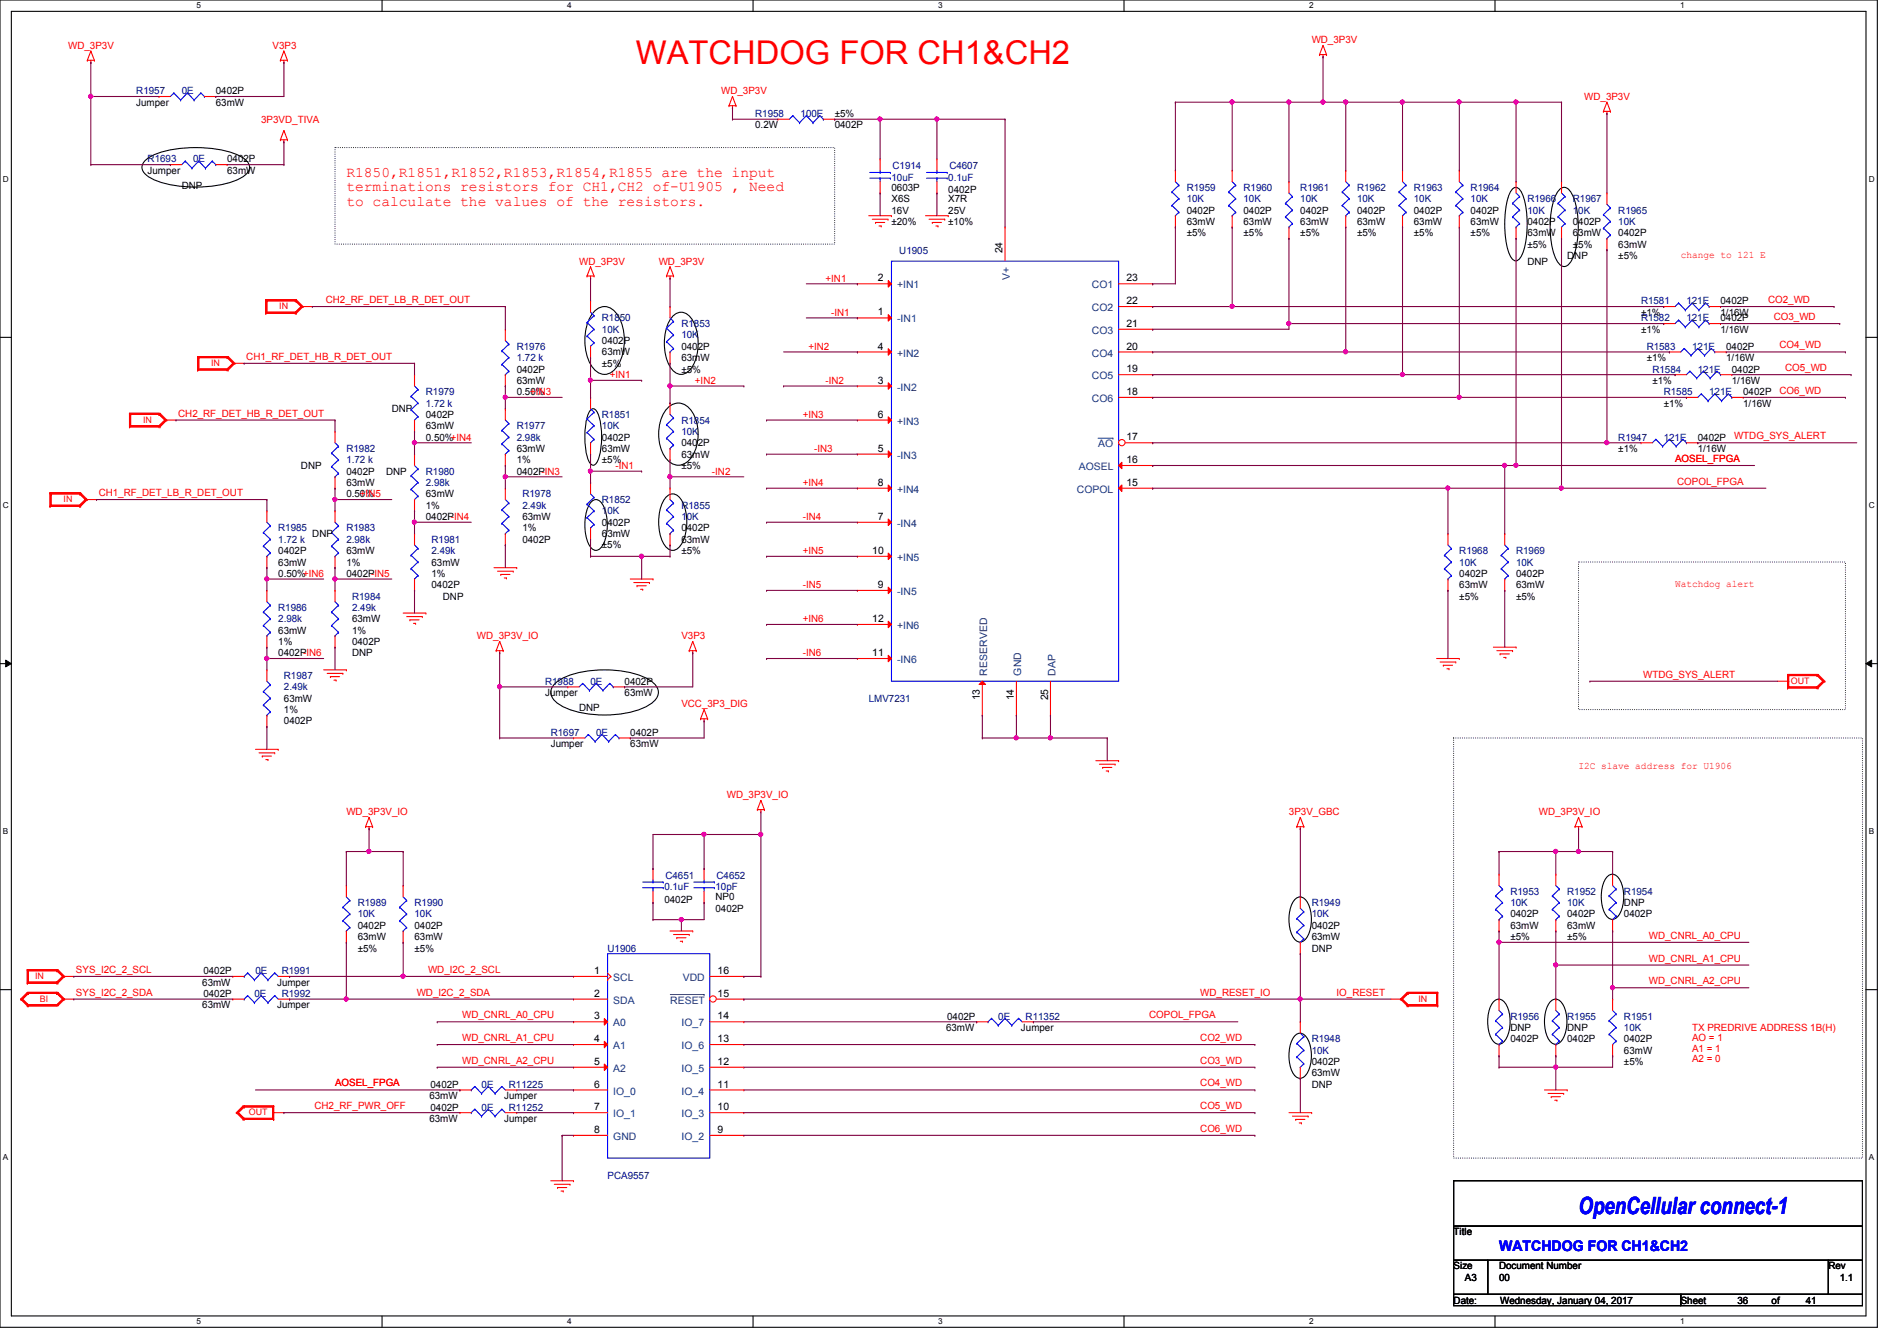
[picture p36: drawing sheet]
<svg xmlns="http://www.w3.org/2000/svg" width="297mm" height="210mm" viewBox="0 0 297 210" stroke-linecap="round" stroke-linejoin="round" font-family="sans-serif">
<defs><g id="words">
<text font-size="5.1" fill="#f00" x="99.6" y="9.9">WATCHDOG FOR CH1&amp;CH2</text>
<text font-size="3.7" fill="#00f" x="247.1" y="190.2">OpenCellular connect-1</text>
<g font-size="2.3" fill="#f00">
<text x="54.2" y="27.6">R1850,R1851,R1852,R1853,R1854,R1855 are the input</text>
<text x="54.2" y="29.9">terminations resistors for CH1,CH2 of-U1905 , Need</text>
<text x="54.2" y="32.2">to calculate the values of the resistors.</text>
</g>
<text font-size="2.3" fill="#00f" x="234.7" y="195.9">WATCHDOG FOR CH1&amp;CH2</text>
<g font-size="1.6" fill="#f00">
<text x="10.7" y="7.7">WD_3P3V</text>
<text x="42.7" y="7.7">V3P3</text>
<text x="205.4" y="6.8">WD_3P3V</text>
<text x="112.9" y="14.8">WD_3P3V</text>
<text x="248" y="15.7">WD_3P3V</text>
<text x="40.9" y="19.2">3P3VD_TIVA</text>
<text x="90.7" y="41.4">WD_3P3V</text>
<text x="103.1" y="41.4">WD_3P3V</text>
<text x="263.1" y="40.3">change to 121 E</text>
<text x="51" y="47.5">CH2_RF_DET_LB_R_DET_OUT</text>
<text x="129.2" y="44.1">+IN1</text>
<text x="276.8" y="47.5">CO2_WD</text>
<text x="130.1" y="49.4">-IN1</text>
<text x="277.7" y="50.1">CO3_WD</text>
<text x="38.6" y="56.3">CH1_RF_DET_HB_R_DET_OUT</text>
<text x="95.5" y="59.2">+IN1</text>
<text x="126.6" y="54.8">+IN2</text>
<text x="278.6" y="54.6">CO4_WD</text>
<text x="279.5" y="58.1">CO5_WD</text>
<text x="27.9" y="65.2">CH2_RF_DET_HB_R_DET_OUT</text>
<text x="83" y="61.9">+IN3</text>
<text x="108.8" y="60.1">+IN2</text>
<text x="125.7" y="65.4">+IN3</text>
<text x="129.2" y="60.1">-IN2</text>
<text x="278.6" y="61.7">CO6_WD</text>
<text x="127.5" y="70.8">-IN3</text>
<text x="271.5" y="68.8">WTDG_SYS_ALERT</text>
<text x="15.5" y="77.7">CH1_RF_DET_LB_R_DET_OUT</text>
<text x="56.3" y="77.9">+IN5</text>
<text x="96.4" y="73.4">-IN1</text>
<text x="111.5" y="74.3">-IN2</text>
<text x="125.7" y="76.1">+IN4</text>
<text x="262.3" y="72.3">AOSEL_FPGA</text>
<text x="262.6" y="75.9">COPOL_FPGA</text>
<text x="125.7" y="81.4">-IN4</text>
<text x="125.7" y="86.8">+IN5</text>
<text x="125.7" y="92.1">-IN5</text>
<text x="262.3" y="91.9">Watchdog alert</text>
<text x="74.7" y="100.1">WD_3P3V_IO</text>
<text x="106.7" y="100.1">V3P3</text>
<text x="125.7" y="97.5">+IN6</text>
<text x="125.7" y="102.8">-IN6</text>
<text x="257.3" y="106.1">WTDG_SYS_ALERT</text>
<text x="106.7" y="110.8">VCC_3P3_DIG</text>
<text x="113.8" y="125">WD_3P3V_IO</text>
<text x="247.1" y="120.4">I2C slave address for U1906</text>
<text x="54.2" y="127.7">WD_3P3V_IO</text>
<text x="201.8" y="127.7">3P3V_GBC</text>
<text x="240.9" y="127.7">WD_3P3V_IO</text>
<text x="258.1" y="147">WD_CNRL_A0_CPU</text>
<text x="11.9" y="152.4">SYS_I2C_2_SCL</text>
<text x="11.9" y="155.9">SYS_I2C_2_SDA</text>
<text x="65.2" y="155.9">WD_I2C_2_SDA</text>
<text x="67" y="152.4">WD_I2C_2_SCL</text>
<text x="187.9" y="155.9">WD_RESET_IO</text>
<text x="209.3" y="155.9">IO_RESET</text>
<text x="258.1" y="150.6">WD_CNRL_A1_CPU</text>
<text x="258.1" y="154.1">WD_CNRL_A2_CPU</text>
<text x="72.3" y="159.5">WD_CNRL_A0_CPU</text>
<text x="179.9" y="159.5">COPOL_FPGA</text>
<text x="264.9" y="161.5">TX PREDRIVE ADDRESS 1B(H)</text>
<text x="72.3" y="163">WD_CNRL_A1_CPU</text>
<text x="72.3" y="166.6">WD_CNRL_A2_CPU</text>
<text x="187.9" y="163">CO2_WD</text>
<text x="187.9" y="166.6">CO3_WD</text>
<text x="264.9" y="163.1">AO = 1</text>
<text x="264.9" y="164.7">A1 = 1</text>
<text x="264.9" y="166.3">A2 = 0</text>
<text x="49.2" y="173.7">CH2_RF_PWR_OFF</text>
<text x="52.5" y="170.1">AOSEL_FPGA</text>
<text x="187.9" y="170.1">CO4_WD</text>
<text x="187.9" y="173.7">CO5_WD</text>
<text x="187.9" y="177.2">CO6_WD</text>
</g>
<g font-size="1.6">
<text x="21.3" y="16.6">Jumper</text>
<text x="33.8" y="14.8">0402P</text>
<text x="33.8" y="16.6">63mW</text>
<text x="118.2" y="20.1">0.2W</text>
<text x="130.7" y="18.3">±5%</text>
<text x="130.7" y="20.1">0402P</text>
<text x="23.1" y="27.2">Jumper</text>
<text x="28.4" y="29.5">DNP</text>
<text x="35.6" y="25.4">0402P</text>
<text x="35.6" y="27.2">63mW</text>
<text x="139.6" y="29.9">0603P</text>
<text x="139.6" y="35.2">±20%</text>
<text x="139.6" y="33.4">16V</text>
<text x="139.6" y="31.7">X6S</text>
<text x="148.5" y="30.2">0402P</text>
<text x="148.5" y="33.4">25V</text>
<text x="148.5" y="31.7">X7R</text>
<text x="148.5" y="35.2">±10%</text>
<text x="185.8" y="33.4">0402P</text>
<text x="185.8" y="35.2">63mW</text>
<text x="194.7" y="33.4">0402P</text>
<text x="194.7" y="35.2">63mW</text>
<text x="203.6" y="33.4">0402P</text>
<text x="203.6" y="35.2">63mW</text>
<text x="212.5" y="33.4">0402P</text>
<text x="212.5" y="35.2">63mW</text>
<text x="221.4" y="33.4">0402P</text>
<text x="221.4" y="35.2">63mW</text>
<text x="230.3" y="33.4">0402P</text>
<text x="230.3" y="35.2">63mW</text>
<text x="239.1" y="35.2">0402P</text>
<text x="246.3" y="35.2">0402P</text>
<text x="157" y="39.7" transform="rotate(-90 157 39.7)">24</text>
<text x="185.8" y="37">±5%</text>
<text x="194.7" y="37">±5%</text>
<text x="203.6" y="37">±5%</text>
<text x="212.5" y="37">±5%</text>
<text x="221.4" y="37">±5%</text>
<text x="230.3" y="37">±5%</text>
<text x="239.1" y="37">63mW</text>
<text x="239.1" y="38.8">±5%</text>
<text x="239.1" y="41.4">DNP</text>
<text x="245.4" y="40.6">DNP</text>
<text x="246.3" y="37">63mW</text>
<text x="246.3" y="38.8">±5%</text>
<text x="253.4" y="37">0402P</text>
<text x="253.4" y="38.8">63mW</text>
<text x="253.4" y="40.6">±5%</text>
<text x="137.5" y="44.1">2</text>
<text x="176.4" y="47.6">22</text>
<text x="176.4" y="44.1">23</text>
<text x="269.4" y="47.7">0402P</text>
<text x="94.2" y="53.9">0402P</text>
<text x="137.5" y="49.4">1</text>
<text x="176.4" y="51.2">21</text>
<text x="256.9" y="49.4">±1%</text>
<text x="256.9" y="52.1">±1%</text>
<text x="269.4" y="49.4">1/16W</text>
<text x="269.4" y="52.1">1/16W</text>
<text x="269.4" y="50.3">0402P</text>
<text x="80.9" y="58.3">0402P</text>
<text x="94.2" y="55.7">63mW</text>
<text x="94.2" y="57.4">±5%</text>
<text x="106.7" y="54.8">0402P</text>
<text x="106.7" y="56.6">63mW</text>
<text x="106.7" y="58.3">±5%</text>
<text x="137.5" y="54.7">4</text>
<text x="176.4" y="58.3">19</text>
<text x="176.4" y="54.7">20</text>
<text x="257.8" y="56.6">±1%</text>
<text x="270.3" y="56.6">1/16W</text>
<text x="270.3" y="54.8">0402P</text>
<text x="271.1" y="58.3">0402P</text>
<text x="61.3" y="64.6">DNP</text>
<text x="66.7" y="65.4">0402P</text>
<text x="80.9" y="60.1">63mW</text>
<text x="80.9" y="61.9">0.50%</text>
<text x="137.5" y="60.1">3</text>
<text x="137.5" y="65.4">6</text>
<text x="176.4" y="61.8">18</text>
<text x="258.7" y="60.1">±1%</text>
<text x="260.5" y="63.7">±1%</text>
<text x="271.1" y="60.1">1/16W</text>
<text x="272.9" y="63.7">1/16W</text>
<text x="272.9" y="61.9">0402P</text>
<text x="66.7" y="67.2">63mW</text>
<text x="66.7" y="69">0.50%+IN4</text>
<text x="80.9" y="70.8">63mW</text>
<text x="94.2" y="69">0402P</text>
<text x="94.2" y="70.8">63mW</text>
<text x="106.7" y="69.9">0402P</text>
<text x="106.7" y="71.7">63mW</text>
<text x="137.5" y="70.7">5</text>
<text x="176.4" y="69">17</text>
<text x="253.4" y="70.8">±1%</text>
<text x="265.8" y="70.8">1/16W</text>
<text x="265.8" y="69">0402P</text>
<text x="47.1" y="73.4">DNP</text>
<text x="54.2" y="74.3">0402P</text>
<text x="54.2" y="76.1">63mW</text>
<text x="54.2" y="77.9">0.50%</text>
<text x="60.5" y="74.3">DNP</text>
<text x="66.7" y="77.9">63mW</text>
<text x="80.9" y="74.3">0402P-IN3</text>
<text x="80.9" y="72.6">1%</text>
<text x="94.2" y="72.6">±5%</text>
<text x="106.7" y="73.4">±5%</text>
<text x="137.5" y="76.1">8</text>
<text x="176.4" y="76.1">15</text>
<text x="176.4" y="72.5">16</text>
<text x="66.7" y="81.4">0402P-IN4</text>
<text x="66.7" y="79.7">1%</text>
<text x="81.8" y="81.4">63mW</text>
<text x="81.8" y="83.2">1%</text>
<text x="94.2" y="82.3">0402P</text>
<text x="106.7" y="83.2">0402P</text>
<text x="137.5" y="81.4">7</text>
<text x="43.6" y="86.8">0402P</text>
<text x="43.6" y="88.6">63mW</text>
<text x="48.9" y="84.1">DNP</text>
<text x="54.2" y="86.8">63mW</text>
<text x="54.2" y="88.6">1%</text>
<text x="67.6" y="88.6">63mW</text>
<text x="81.8" y="85">0402P</text>
<text x="94.2" y="84.1">63mW</text>
<text x="94.2" y="85.9">±5%</text>
<text x="106.7" y="85">63mW</text>
<text x="106.7" y="86.8">±5%</text>
<text x="136.6" y="86.7">10</text>
<text x="43.6" y="90.3">0.50%+IN6</text>
<text x="54.2" y="90.3">0402P-IN5</text>
<text x="67.6" y="92.1">0402P</text>
<text x="67.6" y="90.3">1%</text>
<text x="69.3" y="93.9">DNP</text>
<text x="137.5" y="92.1">9</text>
<text x="228.5" y="90.3">0402P</text>
<text x="228.5" y="92.1">63mW</text>
<text x="228.5" y="93.9">±5%</text>
<text x="237.4" y="90.3">0402P</text>
<text x="237.4" y="92.1">63mW</text>
<text x="237.4" y="93.9">±5%</text>
<text x="43.6" y="99.2">63mW</text>
<text x="43.6" y="101">1%</text>
<text x="55.1" y="101">0402P</text>
<text x="55.1" y="97.5">63mW</text>
<text x="55.1" y="99.2">1%</text>
<text x="136.6" y="97.4">12</text>
<text x="43.6" y="102.8">0402P-IN6</text>
<text x="55.1" y="102.8">DNP</text>
<text x="97.8" y="107.2">0402P</text>
<text x="136.6" y="102.7">11</text>
<text x="44.4" y="113.5">0402P</text>
<text x="44.4" y="109.9">63mW</text>
<text x="44.4" y="111.7">1%</text>
<text x="85.3" y="109">Jumper</text>
<text x="90.7" y="111.3">DNP</text>
<text x="97.8" y="109">63mW</text>
<text x="153.4" y="109.7" transform="rotate(-90 153.4 109.7)">13</text>
<text x="158.7" y="109.7" transform="rotate(-90 158.7 109.7)">14</text>
<text x="164.1" y="109.7" transform="rotate(-90 164.1 109.7)">25</text>
<text x="86.2" y="117">Jumper</text>
<text x="98.7" y="115.2">0402P</text>
<text x="98.7" y="117">63mW</text>
<text x="104" y="141.4">0402P</text>
<text x="112" y="142.8">0402P</text>
<text x="112" y="141">NP0</text>
<text x="236.5" y="143.7">0402P</text>
<text x="245.4" y="143.7">0402P</text>
<text x="254.3" y="141.9">DNP</text>
<text x="254.3" y="143.7">0402P</text>
<text x="56" y="145.5">0402P</text>
<text x="56" y="147.2">63mW</text>
<text x="56" y="149">±5%</text>
<text x="64.9" y="145.5">0402P</text>
<text x="64.9" y="147.2">63mW</text>
<text x="64.9" y="149">±5%</text>
<text x="205.4" y="145.5">0402P</text>
<text x="205.4" y="147.2">63mW</text>
<text x="205.4" y="149">DNP</text>
<text x="236.5" y="145.5">63mW</text>
<text x="236.5" y="147.2">±5%</text>
<text x="245.4" y="145.5">63mW</text>
<text x="245.4" y="147.2">±5%</text>
<text x="31.7" y="154.3">63mW</text>
<text x="31.8" y="152.6">0402P</text>
<text x="43.4" y="154.3">Jumper</text>
<text x="93" y="152.5">1</text>
<text x="112.4" y="152.5">16</text>
<text x="31.7" y="157.9">63mW</text>
<text x="31.8" y="156.1">0402P</text>
<text x="43.4" y="157.9">Jumper</text>
<text x="93" y="156.1">2</text>
<text x="93" y="159.6">3</text>
<text x="112.4" y="159.6">14</text>
<text x="112.4" y="156.1">15</text>
<text x="148.1" y="161.5">63mW</text>
<text x="148.3" y="159.7">0402P</text>
<text x="159.9" y="161.5">Jumper</text>
<text x="236.5" y="161.5">DNP</text>
<text x="245.4" y="161.5">DNP</text>
<text x="93" y="163.2">4</text>
<text x="93" y="166.8">5</text>
<text x="112.4" y="166.8">12</text>
<text x="112.4" y="163.2">13</text>
<text x="205.4" y="166.8">0402P</text>
<text x="236.5" y="163.2">0402P</text>
<text x="245.4" y="163.2">0402P</text>
<text x="254.3" y="163.2">0402P</text>
<text x="254.3" y="165">63mW</text>
<text x="254.3" y="166.8">±5%</text>
<text x="67.2" y="172.1">63mW</text>
<text x="67.4" y="170.3">0402P</text>
<text x="67.4" y="173.9">0402P</text>
<text x="79" y="172.1">Jumper</text>
<text x="93" y="170.3">6</text>
<text x="93" y="173.9">7</text>
<text x="112.4" y="173.9">10</text>
<text x="112.4" y="170.3">11</text>
<text x="205.4" y="168.6">63mW</text>
<text x="205.4" y="170.3">DNP</text>
<text x="67.2" y="175.7">63mW</text>
<text x="79" y="175.7">Jumper</text>
<text x="93" y="177.4">8</text>
<text x="112.4" y="177.4">9</text>
<text x="227.6" y="193.5">Title</text>
<text x="227.6" y="198.8">Size</text>
<text x="229.4" y="200.6">A3</text>
<text x="234.7" y="198.8">Document Number</text>
<text x="234.7" y="200.6">00</text>
<text x="286.3" y="198.8">Rev</text>
<text x="288" y="200.6">1.1</text>
<text x="227.6" y="204.1">Date:</text>
<text x="234.9" y="204.1">Wednesday, January 04, 2017</text>
<text x="263.1" y="204.1">Sheet</text>
<text x="272" y="204.1">36</text>
<text x="277.4" y="204.1">of</text>
<text x="282.7" y="204.1">41</text>
</g>
<g font-size="1.6" fill="#000080">
<text x="21.3" y="14.8">R1957</text>
<text x="28.4" y="14.8">0E</text>
<text x="118.2" y="18.3">R1958</text>
<text x="125.3" y="18.3">100E</text>
<text x="23.1" y="25.4">R1693</text>
<text x="30.2" y="25.4">0E</text>
<text x="139.6" y="28.3">10uF</text>
<text x="139.7" y="26.5">C1914</text>
<text x="148.5" y="28.3">0.1uF</text>
<text x="148.6" y="26.5">C4607</text>
<text x="185.8" y="29.9">R1959</text>
<text x="194.7" y="29.9">R1960</text>
<text x="203.6" y="29.9">R1961</text>
<text x="212.5" y="29.9">R1962</text>
<text x="221.4" y="29.9">R1963</text>
<text x="230.3" y="29.9">R1964</text>
<text x="185.8" y="31.7">10K</text>
<text x="194.7" y="31.7">10K</text>
<text x="203.6" y="31.7">10K</text>
<text x="212.5" y="31.7">10K</text>
<text x="221.4" y="31.7">10K</text>
<text x="230.3" y="31.7">10K</text>
<text x="239.1" y="31.7">R1966</text>
<text x="239.1" y="33.4">10K</text>
<text x="246.3" y="31.7">R1967</text>
<text x="246.3" y="33.4">10K</text>
<text x="253.4" y="33.4">R1965</text>
<text x="253.4" y="35.2">10K</text>
<text x="140.8" y="39.8">U1905</text>
<text x="256.9" y="47.7">R1581</text>
<text x="264" y="47.7">121E</text>
<text x="94.2" y="50.3">R1850</text>
<text x="94.2" y="52.1">10K</text>
<text x="106.7" y="51.2">R1853</text>
<text x="106.7" y="53">10K</text>
<text x="256.9" y="50.3">R1582</text>
<text x="264" y="50.3">121E</text>
<text x="80.9" y="54.8">R1976</text>
<text x="80.9" y="56.6">1.72 k</text>
<text x="257.8" y="54.8">R1583</text>
<text x="258.7" y="58.3">R1584</text>
<text x="264.9" y="54.8">121E</text>
<text x="265.8" y="58.3">121E</text>
<text x="66.7" y="61.9">R1979</text>
<text x="66.7" y="63.7">1.72 k</text>
<text x="94.2" y="65.4">R1851</text>
<text x="260.5" y="61.9">R1585</text>
<text x="267.6" y="61.9">121E</text>
<text x="54.2" y="70.8">R1982</text>
<text x="80.9" y="67.2">R1977</text>
<text x="80.9" y="69">2.98k</text>
<text x="94.2" y="67.2">10K</text>
<text x="106.7" y="66.3">R1854</text>
<text x="106.7" y="68.1">10K</text>
<text x="253.4" y="69">R1947</text>
<text x="260.5" y="69">121E</text>
<text x="54.2" y="72.6">1.72 k</text>
<text x="66.7" y="74.3">R1980</text>
<text x="66.7" y="76.1">2.98k</text>
<text x="81.8" y="77.9">R1978</text>
<text x="43.6" y="83.2">R1985</text>
<text x="54.2" y="83.2">R1983</text>
<text x="81.8" y="79.7">2.49k</text>
<text x="94.2" y="78.8">R1852</text>
<text x="94.2" y="80.6">10K</text>
<text x="106.7" y="79.7">R1855</text>
<text x="106.7" y="81.4">10K</text>
<text x="43.6" y="85">1.72 k</text>
<text x="54.2" y="85">2.98k</text>
<text x="67.6" y="85">R1981</text>
<text x="67.6" y="86.8">2.49k</text>
<text x="228.5" y="86.8">R1968</text>
<text x="228.5" y="88.6">10K</text>
<text x="237.4" y="86.8">R1969</text>
<text x="237.4" y="88.6">10K</text>
<text x="43.6" y="95.7">R1986</text>
<text x="55.1" y="93.9">R1984</text>
<text x="55.1" y="95.7">2.49k</text>
<text x="43.6" y="97.5">2.98k</text>
<text x="44.4" y="106.3">R1987</text>
<text x="85.3" y="107.2">R1988</text>
<text x="92.5" y="107.2">0E</text>
<text x="44.4" y="108.1">2.49k</text>
<text x="136" y="109.9">LMV7231</text>
<text x="86.2" y="115.2">R1697</text>
<text x="93.3" y="115.2">0E</text>
<text x="104.2" y="137.6">C4651</text>
<text x="112.2" y="137.6">C4652</text>
<text x="56" y="141.9">R1989</text>
<text x="56" y="143.7">10K</text>
<text x="64.9" y="141.9">R1990</text>
<text x="64.9" y="143.7">10K</text>
<text x="104" y="139.4">0.1uF</text>
<text x="112" y="139.4">10pF</text>
<text x="205.4" y="141.9">R1949</text>
<text x="205.4" y="143.7">10K</text>
<text x="236.5" y="140.1">R1953</text>
<text x="236.5" y="141.9">10K</text>
<text x="245.4" y="140.1">R1952</text>
<text x="245.4" y="141.9">10K</text>
<text x="254.3" y="140.1">R1954</text>
<text x="95.1" y="149">U1906</text>
<text x="40" y="152.6">0E</text>
<text x="44.1" y="152.6">R1991</text>
<text x="39.8" y="156.1">0E</text>
<text x="44.1" y="156.1">R1992</text>
<text x="156.3" y="159.7">0E</text>
<text x="160.6" y="159.7">R11352</text>
<text x="236.5" y="159.7">R1956</text>
<text x="245.4" y="159.7">R1955</text>
<text x="254.3" y="159.7">R1951</text>
<text x="254.3" y="161.5">10K</text>
<text x="205.4" y="163.2">R1948</text>
<text x="205.4" y="165">10K</text>
<text x="75.4" y="170.3">0E</text>
<text x="75.4" y="173.9">0E</text>
<text x="79.7" y="170.3">R11225</text>
<text x="79.7" y="173.9">R11252</text>
<text x="95.1" y="184.6">PCA9557</text>
</g>
<g font-size="1.6" fill="#004080">
<text x="140.5" y="45.2">+IN1</text>
<text x="158.1" y="43.9" transform="rotate(-90 158.1 43.9)">V+</text>
<text x="170.9" y="45.2">CO1</text>
<text x="140.5" y="50.5">-IN1</text>
<text x="170.9" y="52.3">CO3</text>
<text x="170.9" y="48.7">CO2</text>
<text x="140.5" y="55.8">+IN2</text>
<text x="170.9" y="59.4">CO5</text>
<text x="170.9" y="55.8">CO4</text>
<text x="140.5" y="61.2">-IN2</text>
<text x="170.9" y="62.9">CO6</text>
<text x="140.5" y="71.8">-IN3</text>
<text x="140.5" y="66.5">+IN3</text>
<text x="171.9" y="70.1">AO</text>
<text x="140.5" y="77.2">+IN4</text>
<text x="168.6" y="77.2">COPOL</text>
<text x="168.9" y="73.6">AOSEL</text>
<text x="140.5" y="82.5">-IN4</text>
<text x="140.5" y="87.8">+IN5</text>
<text x="140.5" y="93.2">-IN5</text>
<text x="140.5" y="98.5">+IN6</text>
<text x="140.5" y="103.8">-IN6</text>
<text x="154.6" y="105.8" transform="rotate(-90 154.6 105.8)">RESERVED</text>
<text x="159.9" y="105.8" transform="rotate(-90 159.9 105.8)">GND</text>
<text x="165.2" y="105.8" transform="rotate(-90 165.2 105.8)">DAP</text>
<text x="96" y="153.6">SCL</text>
<text x="106.9" y="153.6">VDD</text>
<text x="96" y="157.2">SDA</text>
<text x="96" y="160.7">A0</text>
<text x="104.9" y="157.2">RESET</text>
<text x="106.7" y="160.7">IO_7</text>
<text x="96" y="164.3">A1</text>
<text x="96" y="167.9">A2</text>
<text x="106.7" y="167.9">IO_5</text>
<text x="106.7" y="164.3">IO_6</text>
<text x="96" y="171.4">IO_0</text>
<text x="106.7" y="171.4">IO_4</text>
<text x="96" y="175">IO_1</text>
<text x="96" y="178.5">GND</text>
<text x="106.7" y="178.5">IO_2</text>
<text x="106.7" y="175">IO_3</text>
</g>
<g font-size="1.4" fill="#f00">
<text x="43.7" y="48.4">IN</text>
<text x="33.1" y="57.3">IN</text>
<text x="22.4" y="66.2">IN</text>
<text x="9.9" y="78.7">IN</text>
<text x="280.4" y="107.1">OUT</text>
<text x="5.5" y="153.3">IN</text>
<text x="6.2" y="156.9">BI</text>
<text x="222.1" y="156.9">IN</text>
<text x="38.9" y="174.7">OUT</text>
</g>
<g font-size="1.3">
<text x="30.8" y="1.3">5</text>
<text x="88.8" y="1.3">4</text>
<text x="146.9" y="1.3">3</text>
<text x="205" y="1.3">2</text>
<text x="263.1" y="1.3">1</text>
<text x=".5" y="28.4">D</text>
<text x="292.6" y="28.4">D</text>
<text x=".5" y="79.5">C</text>
<text x="292.6" y="79.5">C</text>
<text x=".5" y="130.6">B</text>
<text x="292.6" y="130.6">B</text>
<text x=".5" y="181.7">A</text>
<text x="292.6" y="181.7">A</text>
<text x="30.8" y="207.4">5</text>
<text x="88.8" y="207.4">4</text>
<text x="146.9" y="207.4">3</text>
<text x="205" y="207.4">2</text>
<text x="263.1" y="207.4">1</text>
</g>
</g></defs>
<path d="M0 0h293.9v207.9h-293.9zM1.8 1.8h290.3v204.3h-290.3z" fill="none" stroke="#000" stroke-width=".17"/>
<g fill="#fff">
<path d="M30.8 .2h.7v1.4h-.7z"/>
<path d="M30.8 206.2h.7v1.4h-.7z"/>
</g>
<path d="M59.8 0v1.8M59.8 206.1v1.8" fill="none" stroke="#000" stroke-width=".17"/>
<g fill="#fff">
<path d="M88.8 .2h.7v1.4h-.7z"/>
<path d="M88.8 206.2h.7v1.4h-.7z"/>
</g>
<path d="M117.9 0v1.8M117.9 206.1v1.8" fill="none" stroke="#000" stroke-width=".17"/>
<g fill="#fff">
<path d="M146.9 .2h.7v1.4h-.7z"/>
<path d="M146.9 206.2h.7v1.4h-.7z"/>
</g>
<path d="M176 0v1.8M176 206.1v1.8" fill="none" stroke="#000" stroke-width=".17"/>
<g fill="#fff">
<path d="M205 .2h.7v1.4h-.7z"/>
<path d="M205 206.2h.7v1.4h-.7z"/>
</g>
<path d="M234.1 0v1.8M234.1 206.1v1.8" fill="none" stroke="#000" stroke-width=".17"/>
<g fill="#fff">
<path d="M263.1 .2h.6v1.4h-.6z"/>
<path d="M263.1 206.2h.6v1.4h-.6z"/>
<path d="M.5 27.3h.9v1.4h-.9z"/>
<path d="M292.6 27.3h.9v1.4h-.9z"/>
<path d="M.5 78.4h.9v1.4h-.9z"/>
<path d="M292.6 78.4h.9v1.4h-.9z"/>
</g>
<path d="M0 52.8h1.8M292.1 52.8h1.8" fill="none" stroke="#000" stroke-width=".17"/>
<g fill="#fff">
<path d="M.5 129.5h.8v1.4h-.8z"/>
<path d="M292.6 129.5h.8v1.4h-.8z"/>
</g>
<path d="M0 103.9h1.8M292.1 103.9h1.8" fill="none" stroke="#000" stroke-width=".17"/>
<path d="M.9 103.4l.9 .5-.9 .5zM292.1 103.9l.9-.5v1z" fill="#000"/>
<path d="M.9 103.4l.9 .5-.9 .5zM292.1 103.9l.9-.5v1z" fill="none" stroke="#000" stroke-width=".16"/>
<g fill="#fff">
<path d="M.5 180.5h.8v1.4h-.8z"/>
<path d="M292.6 180.5h.8v1.4h-.8z"/>
</g>
<g fill="none" stroke="#000" stroke-width=".17">
<path d="M22.7 25.2a9.2 9.2 0 0 1 5.3-1.9 18.6 18.6 0 0 1 9.4 1.1 2.38 2.38 0 0 1 1.7 1.8 2.39 2.39 0 0 1-1.7 1.8 18.8 18.8 0 0 1-13.6 0 2.38 2.38 0 0 1-1.6-1.8l.1-.5zM237 29.5l.3-.2a1.96 1.96 0 0 1 1.3 1.7 15.4 15.4 0 0 1-.3 8.9l-.6 .8-.4 .2a1.95 1.95 0 0 1-1.2-1.7 16 16 0 0 1 .2-8.9zM244.1 29.7a.95 .95 0 0 1 1.6 0 8.3 8.3 0 0 1 1.4 4.7 12.8 12.8 0 0 1-1.1 6.5 1.15 1.15 0 0 1-1.1 .8 1.15 1.15 0 0 1-1.1-.8 13.8 13.8 0 0 1 0-10.7zM93.1 48.7a2.15 2.15 0 0 1 3.5 .6 7.8 7.8 0 0 1-.4 8.6 2.13 2.13 0 0 1-3.5-.5 8.1 8.1 0 0 1 0-8.1zM105.2 49.7a1.75 1.75 0 0 1 2.9 0 7.5 7.5 0 0 1 0 8.1 1.74 1.74 0 0 1-2.9 0 7.7 7.7 0 0 1 0-8.1zM92.5 78.6a.94 .94 0 0 1 1.6 0 6.9 6.9 0 0 1 0 7.2 .93 .93 0 0 1-1.6 0 7.1 7.1 0 0 1 0-7.2zM92.6 64.1l.3-.1a1.83 1.83 0 0 1 1 1.6 11.5 11.5 0 0 1-.4 6.8l-.3 .3-.3 .2a1.82 1.82 0 0 1-1.1-1.7 11.7 11.7 0 0 1 .5-6.7zM104.5 77.7a1.32 1.32 0 0 1 2 .4 7.3 7.3 0 0 1 0 7.3 1.37 1.37 0 0 1-1.2 .8 1.37 1.37 0 0 1-1.2-.8 7.5 7.5 0 0 1 0-7.3zM104.5 63.9a2.33 2.33 0 0 1 3.9 .6 6.8 6.8 0 0 1-.5 7.5 2.31 2.31 0 0 1-3.9-.6 6.9 6.9 0 0 1 .5-7.5zM86.7 107.3a8.6 8.6 0 0 1 5.3-2.2 16.4 16.4 0 0 1 9.4 1.2 2.36 2.36 0 0 1 1.6 2.7 4.1 4.1 0 0 1-2.4 1.9 17.4 17.4 0 0 1-11.9 0 4.1 4.1 0 0 1-2.4-1.9l-.1-.6 .1-.6zM251.7 137.3a1.12 1.12 0 0 1 1.8 .4 5.8 5.8 0 0 1-.3 5.9 1.1 1.1 0 0 1-1.9-.4 5.9 5.9 0 0 1 .4-5.9zM0 155h1.8"/>
<path d="M202.8 140.8a1.12 1.12 0 0 1 1.8 .4 5.8 5.8 0 0 1-.3 6 1.1 1.1 0 0 1-1.9-.5 5.9 5.9 0 0 1 .4-5.9zM233.9 156.8a1.12 1.12 0 0 1 1.9 .4 5.8 5.8 0 0 1-.4 6 1.1 1.1 0 0 1-1.8-.5 5.9 5.9 0 0 1 .3-5.9zM242.8 156.8a1.12 1.12 0 0 1 1.9 .4 5.8 5.8 0 0 1-.4 6 1.1 1.1 0 0 1-1.8-.5 5.9 5.9 0 0 1 .3-5.9zM292.1 155h1.8M202.8 162.2a1.12 1.12 0 0 1 1.8 .4 5.8 5.8 0 0 1-.3 5.9 1.1 1.1 0 0 1-1.9-.4 5.9 5.9 0 0 1 .4-5.9zM227.6 184.9h64v7.1h-64zM227.6 192h64v5.4h-64zM227.6 197.4h5.3v5.3h-5.3zM232.9 197.4h53.4v5.3h-53.4zM286.3 197.4h5.3v5.3h-5.3zM227.6 202.7h35.5v1.8h-35.5zM263.1 202.7h28.5v1.8h-28.5z"/>
</g>
<path d="M52.5 23.1h78.2v15.1h-78.2zM247.1 88h41.8v23.1h-41.8zM227.6 115.6h64v65.8h-64z" fill="none" stroke="#000" stroke-width=".17" stroke-dasharray="0 .3"/>
<g fill="none" stroke="#f00" stroke-width=".17">
<path d="M13.7 9.4h.1M13.7 9.4h1.1M14.2 9.8h.1M14.2 8h.1M14.2 9.4v.4M14.2 8l-.5 1.4M14.2 8l.6 1.4M14.8 9.4h.1M43.9 9.4h.1M43.9 9.4h1.1M44.4 9.8h.1M44.4 8h.1"/>
<path d="M44.4 9.4v.4M44.4 8l-.5 1.4M44.4 8l.6 1.4M45 9.4h.1M114.1 16.6h.1M114.1 16.6h1.1M114.7 16.9h.1M114.7 15.1h.1M114.7 16.6v.3M114.7 15.1l-.6 1.5M114.7 15.1l.5 1.5M115.2 16.6h.1"/>
<path d="M206.6 8.6h.1M206.6 8.6h1.1M207.1 8.9h.1M207.1 7.1h.1M207.1 8.6v.3M207.1 7.1l-.5 1.5M207.1 7.1l.6 1.5M207.7 8.6h.1M251 17.4h.1M251 17.4h1.1M251.6 17.8h.1M251.6 16h.1"/>
<path d="M251.6 17.4v.4M251.6 16l-.6 1.4M251.6 16l.5 1.4M252.1 17.4h.1M43.9 21.9h.1M43.9 21.9h1.1M44.4 22.2h.1M44.4 20.4h.1M44.4 21.9v.3M44.4 20.4l-.5 1.5M44.4 20.4l.6 1.5M45 21.9h.1"/>
<path d="M136 33.8h3.6M136.6 34.3h2.4M137.1 34.8h.1M137.1 34.8h1.4M137.6 35.4h.4M138 35.4h.1M139 34.3h.1M139.6 33.8h.1M144.9 33.8h3.6M145.5 34.3h2.4M146 34.8h.1M146 34.8h1.4"/>
<path d="M146.5 35.4h.4M146.7 24.9h.1M146.7 30.2h.1M146.7 24.9v1.8M146.7 28.4v1.8M146.9 35.4h.1M147.9 34.3h.1M148.5 33.8h.1M30.9 55.8h.1M30.9 58h.1M30.9 55.8h4.8M30.9 55.8v2.2"/>
<path d="M30.9 58h4.8M31.1 56h.1M31.1 57.8h.1M31.1 56h4.5M31.1 56v1.8M31.1 57.8h4.5M35.6 56h.1M35.6 57.8h.1M35.6 55.8h.1M35.6 58h.1M35.6 56l.8 .9M35.6 56l1 .9"/>
<path d="M35.6 55.8l1 1.1M35.7 55.8h.1M35.7 58h.1M35.7 55.8l1.1 1.1M36.4 56.9h.1M36.4 56.9h1.8M36.4 56.9l-.8 .9M36.6 56.9h.1M36.6 56.9l-1 .9M36.6 56.9l-1 1.1M36.8 56.9h.1M36.8 56.9l-1.1 1.1"/>
<path d="M41.6 46.9h.1M41.6 49.1h.1M41.6 46.9h4.8M41.6 46.9v2.2M41.6 49.1h4.8M41.8 47.1h.1M41.8 48.9h.1M41.8 47.1h4.4M41.8 47.1v1.8M41.8 48.9h4.4M46.2 47.1h.1M46.2 48.9h.1"/>
<path d="M46.2 46.9h.1M46.2 49.1h.1M46.2 47.1l.9 .9M46.2 47.1l1.1 .9M46.2 46.9l1.1 1.1M46.4 46.9h.1M46.4 49.1h.1M46.4 46.9l1.1 1.1M47.1 48h.1M47.1 48h1.8M47.1 48l-.9 .9M47.3 48h.1"/>
<path d="M47.3 48l-1.1 .9M47.3 48l-1.1 1.1M47.5 48h.1M47.5 48l-1.1 1.1M91.9 43.2h.1M91.9 43.2h1.1M92.5 43.6h.1M92.5 41.8h.1M92.5 43.2v.4M92.5 41.8l-.6 1.4M92.5 41.8l.5 1.4M93 43.2h.1"/>
<path d="M104.4 43.2h.1M104.4 43.2h1.1M104.9 43.6h.1M104.9 41.8h.1M104.9 43.2v.4M104.9 41.8l-.5 1.4M104.9 41.8l.6 1.4M105.5 43.2h.1M7.8 77.2h.1M7.8 79.3h.1M7.8 77.2h4.8M7.8 77.2v2.1"/>
<path d="M7.8 79.3h4.8M8 77.3h.1M8 79.1h.1M8 77.3h4.4M8 77.3v1.8M8 79.1h4.4M12.4 77.3h.1M12.4 79.1h.1M12.4 77.2h.1M12.4 79.3h.1M12.4 77.3l.9 .9M12.4 77.3l1.1 .9"/>
<path d="M12.4 77.2l1.1 1M12.6 77.2h.1M12.6 79.3h.1M12.6 77.2l1.1 1M13.3 78.2h.1M13.3 78.2h1.8M13.3 78.2l-.9 .9M13.5 78.2h.1M13.5 78.2l-1.1 .9M13.5 78.2l-1.1 1.1M13.7 78.2h.1M13.7 78.2l-1.1 1.1"/>
<path d="M20.3 64.7h.1M20.3 66.8h.1M20.3 64.7h4.8M20.3 64.7v2.1M20.3 66.8h4.8M20.4 64.9h.1M20.4 66.7h.1M20.4 64.9h4.5M20.4 64.9v1.8M20.4 66.7h4.5M24.9 64.9h.1M24.9 66.7h.1"/>
<path d="M24.9 64.7h.1M24.9 66.8h.1M24.9 64.9l.9 .9M24.9 64.9l1.1 .9M24.9 64.7l1.1 1.1M25.1 64.7h.1M25.1 66.8h.1M25.1 64.7l1 1.1M25.8 65.8h.1M25.8 65.8l-.9 .9M25.8 65.8h1.8M26 65.8h.1"/>
<path d="M26 65.8l-1.1 1M26 65.8l-1.1 .9M26.1 65.8h.1M26.1 65.8l-1 1M63.1 96h3.6M63.7 96.6h2.4M64.2 97.1h.1M64.2 97.1h1.4M64.7 97.6h.4M65.1 97.6h.1M66.1 96.6h.1M66.7 96h.1"/>
<path d="M77.3 88.9h3.6M77.9 89.5h2.4M78.4 90h.1M78.4 90h1.4M79 90.5h.3M79.3 90.5h.1M80.3 89.5h.1M80.9 88.9h.1M98.7 90.7h3.5M99.2 91.2h2.5M99.7 91.7h.1M99.7 91.7h1.5"/>
<path d="M100.3 92.3h.3M100.6 92.3h.1M101.7 91.2h.1M102.2 90.7h.1M40 117.3h3.6M40.6 117.9h2.4M41.1 118.4h.1M41.1 118.4h1.4M41.6 119h.4M42 119h.1M43 117.9h.1M43.6 117.3h.1"/>
<path d="M50.7 104.9h3.5M51.2 105.5h2.5M51.7 106h.1M51.7 106h1.5M52.3 106.5h.3M52.6 106.5h.1M53.7 105.5h.1M54.2 104.9h.1M77.7 101.9h.1M77.7 101.9h1.1M78.2 102.2h.1M78.2 100.5h.1"/>
<path d="M78.2 101.9v.3M78.2 100.5l-.5 1.4M78.2 100.5l.6 1.4M78.8 101.9h.1M107.9 101.9h.1M107.9 101.9h1.1M108.5 102.2h.1M108.5 100.5h.1M108.5 101.9v.3M108.5 100.5l-.6 1.4M108.5 100.5l.5 1.4M109 101.9h.1"/>
<path d="M109.7 112.6h.1M109.7 112.6h1.1M110.2 112.9h.1M110.2 111.1h.1M110.2 112.6v.3M110.2 111.1l-.5 1.5M110.2 111.1l.6 1.5M110.8 112.6h.1M171.6 119.1h3.5M172.1 119.7h2.5M174.6 119.7h.1M175.1 119.1h.1"/>
<path d="M224.9 103.1h3.6M225.5 103.7h2.4M226 104.2h.1M226 104.2h1.4M226.5 104.7h.4M226.9 104.7h.1M227.9 103.7h.1M228.5 103.1h.1M233.8 101.3h3.6M234.4 101.9h2.4M234.9 102.4h.1M234.9 102.4h1.4"/>
<path d="M235.4 103h.4M235.8 103h.1M236.8 101.9h.1M237.4 101.3h.1M278.3 106.7h1.7M279.9 105.6h.1M279.9 107.7h.1M279.9 105.6h4.7M279.9 105.6v2.1M279.9 107.7h4.7M280 106.7h.1M280 105.8h.1"/>
<path d="M280 107.6h.1M280 105.8h4.5M280 105.8v1.8M280 107.6h4.5M284.5 105.8h.1M284.5 105.6h.1M284.5 107.7h.1M284.5 107.6h.1M284.5 105.8l.9 .9M284.5 105.8l1 .9M284.5 105.6l1 1.1M284.6 105.6h.1"/>
<path d="M284.6 107.7h.1M284.6 105.6l1.1 1.1M285.4 106.7h.1M285.4 106.7l-.9 .9M285.5 106.7h.1M285.5 106.7l-1 .9M285.5 106.7l-1 1M285.7 106.7h.1M285.7 106.7l-1.1 1M57.2 129.5h.1M57.2 129.5h1.1M57.8 129.8h.1"/>
<path d="M57.8 128h.1M57.8 129.5v.3M57.8 128l-.6 1.5M57.8 128l.5 1.5M58.3 129.5h.1M118.6 126.8h.1M118.6 126.8h1.1M119.1 127.1h.1M119.1 125.3h.1M119.1 126.8v.3M119.1 125.3l-.5 1.5M119.1 125.3l.6 1.5"/>
<path d="M119.7 126.8h.1M172.6 120.2h.1M172.6 120.2h1.5M173.2 120.7h.3M173.5 120.7h.1M203 129.5h.1M203 129.5h1.1M203.6 129.8h.1M203.6 128h.1M203.6 129.5v.3M203.6 128l-.6 1.5M203.6 128l.5 1.5"/>
<path d="M204.1 129.5h.1M246.6 129.5h.1M246.6 129.5h1.1M247.1 129.8h.1M247.1 128h.1M247.1 129.5v.3M247.1 128l-.5 1.5M247.1 128l.6 1.5M247.7 129.5h.1M3.2 156.5h.1M3.2 156.5l1.1 1M3.4 156.5h.1"/>
<path d="M3.4 156.5l1 1M3.4 156.5l1 .9M3.6 156.5h.1M3.6 156.5l.8 .9M4.3 157.5h.1M4.3 155.4h.1M4.3 151.8h.1M4.3 154h.1M4.3 155.4h4.8M4.3 155.4l-1.1 1.1M4.3 151.8h4.8M4.3 151.8v2.2"/>
<path d="M4.3 154h4.8M4.4 157.5h.1M4.4 155.4h.1M4.4 157.4h.1M4.4 155.6h.1M4.4 152h.1M4.4 153.8h.1M4.4 155.4l-1 1.1M4.4 157.4h4.5M4.4 155.6h4.5M4.4 155.6l-1 .9M4.4 155.6l-.8 .9"/>
<path d="M4.4 152h4.5M4.4 152v1.8M4.4 153.8h4.5M8.9 155.6h.1M8.9 155.4h.1M8.9 152h.1M8.9 153.8h.1M8.9 151.8h.1M8.9 154h.1M8.9 155.6l.9 .9M8.9 155.6l1 .9M8.9 155.4l1 1.1"/>
<path d="M8.9 152l.9 .9M8.9 152l1 .9M8.9 151.8l1 1.1M9.1 155.4h.1M9.1 151.8h.1M9.1 154h.1M9.1 155.4l1 1.1M9.1 151.8l1 1.1M9.8 156.5h.1M9.8 152.9h.1M9.8 156.5l-.9 .9M9.8 156.5h1.8"/>
<path d="M9.8 152.9h1.8M9.8 152.9l-.9 .9M9.9 156.5h.1M9.9 152.9h.1M9.9 156.5l-1 .9M9.9 156.5l-1 1M9.9 152.9l-1 1.1M9.9 152.9l-1 .9M10.1 156.5h.1M10.1 152.9h.1M10.1 156.5l-1 1h-4.8M10.1 152.9l-1 1.1"/>
<path d="M89.8 152.9h.1M89.8 156.5h.1M89.8 156.5h5.3M89.8 152.9h5.3M95.1 153.4h.1M95.1 152.4l.5 .5M95.6 152.9h.1M95.6 152.9l-.5 .5M104.9 145.8h3.6M105.5 146.3h2.4M106 146.9h.1M106 146.9h1.4"/>
<path d="M106.5 147.4h.3M106.8 147.4h.1M107.9 146.3h.1M108.5 145.8h.1M217.8 156.5h1.8M219.2 156.5h.1M219.2 156.5l1.1 1M219.4 156.5h.1M219.4 156.5l1.1 1M219.4 156.5l1.1 .9M219.6 156.5h.1M219.6 156.5l.9 .9"/>
<path d="M220.3 155.4h.1M220.3 157.5h.1M220.3 157.5h4.8M220.3 155.4h4.8M220.3 155.4l-1.1 1.1M220.5 155.6h.1M220.5 157.4h.1M220.5 155.4h.1M220.5 157.5h.1M220.5 157.4h4.4M220.5 155.6h4.4M220.5 155.6l-.9 .9"/>
<path d="M220.5 155.6l-1.1 .9M220.5 155.4l-1.1 1.1M224.9 155.6h.1M224.9 157.4h.1M224.9 155.6v1.8M225.1 155.4h.1M225.1 157.5h.1M225.1 155.4v2.1M234.7 156.5h.1M234.7 156.5v1.7M243.6 156.5h.1M243.6 156.5v1.7"/>
<path d="M252.5 156.5h.1M252.5 156.5v1.7M37 174.2h.1M37 174.2l1.1 1.1M37.2 174.2h.1M37.2 174.2l1 .9M37.2 174.2l1 1.1M37.3 174.2h.1M37.3 174.2l.9 .9M38.1 173.2h.1M38.1 175.3h.1M38.1 175.3h4.7"/>
<path d="M38.1 173.2h4.7M38.1 173.2l-1.1 1M38.2 173.4h.1M38.2 173.2h.1M38.2 175.3h.1M38.2 175.1h.1M38.2 173.4l-.9 .8M38.2 173.4h4.5M38.2 173.4l-1 .8M38.2 173.2l-1 1M38.2 175.1h4.5M42.7 174.2h.1"/>
<path d="M42.7 173.4h.1M42.7 175.1h.1M42.7 174.2h1.7M42.7 173.4v1.7M42.8 173.2h.1M42.8 175.3h.1M42.8 173.2v2.1M201.8 174.2h3.6M202.4 174.8h2.4M202.9 175.3h.1M202.9 175.3h1.4M203.4 175.9h.4"/>
<path d="M203.8 175.9h.1M204.8 174.8h.1M205.4 174.2h.1M234.7 165.4h.1M234.7 163.6v1.8M241.8 170.7h3.6M242.4 171.2h2.4M242.9 171.7h.1M242.9 171.7h1.4M243.4 172.3h.4M243.6 165.4h.1M243.6 163.6v1.8"/>
<path d="M243.8 172.3h.1M244.8 171.2h.1M245.4 170.7h.1M252.5 165.4h.1M252.5 163.6v1.8M86.2 184.9h3.6M86.8 185.5h2.4M87.3 186h.1M87.3 186h1.4M87.8 186.5h.4M88.2 186.5h.1M89.2 185.5h.1"/>
<path d="M89.8 184.9h.1"/>
</g>
<g fill="none" stroke="#00f" stroke-width=".17">
<path d="M145.1 27.9h3.2M145.1 27h3.2M146.7 27h.1M146.7 27.9h.1M146.7 26.7v.3M146.7 27.9v.5M148.3 27.9h.1M148.3 27h.1M95.1 149.4h16v32h-16zM234.1 159.9h.1M234.1 159.9l1.1 1M234.7 158.2l.5 .6"/>
<path d="M235.2 158.8h.1M235.2 158.8l-1.1 1.1M243 159.9h.1M243 159.9l1.1 1M243.6 158.2l.5 .6M244.1 158.8h.1M244.1 158.8l-1.1 1.1M251.9 159.9h.1M251.9 159.9l1.1 1M252.5 158.2l.5 .6M253 158.8h.1M253 158.8l-1.1 1.1"/>
<path d="M234.1 162h.1M234.1 162l1.1 1M234.7 163.6h.1M235.2 163h.1M235.2 160.9h.1M235.2 163l-.5 .6M235.2 160.9l-1.1 1.1M243 162h.1M243 162l1.1 1M243.6 163.6h.1M244.1 163h.1M244.1 160.9h.1"/>
<path d="M244.1 163l-.5 .6M244.1 160.9l-1.1 1.1M251.9 162h.1M251.9 162l1.1 1M252.5 163.6h.1M253 163h.1M253 160.9h.1M253 163l-.5 .6M253 160.9l-1.1 1.1"/>
</g>
<path d="M94.6 159.5l.5 .5-.5 .5z" fill="#f00"/>
<path d="M94.6 159.5l.5 .5-.5 .5zM89.8 160h.1M89.8 160h5.3" fill="none" stroke="#f00" stroke-width=".17"/>
<path d="M94.6 163.1l.5 .5-.5 .5z" fill="#f00"/>
<path d="M89.8 163.6h.1M89.8 163.6h5.3M94.6 163.1l.5 .5-.5 .5z" fill="none" stroke="#f00" stroke-width=".17"/>
<path d="M94.6 166.6l.5 .5-.5 .5z" fill="#f00"/>
<g fill="none" stroke="#f00" stroke-width=".17">
<path d="M111.1 152.9h5.4M116.5 152.9h.1M89.8 167.1h.1M89.8 170.7h.1M89.8 174.2h.1M89.8 177.8h.1M89.8 167.1h5.3M89.8 170.7h5.3M89.8 174.2h5.3M89.8 177.8h5.3M94.6 166.6l.5 .5-.5 .5zM111.1 167.1h5.4"/>
<path d="M111.1 170.7h5.4M111.1 174.2h5.4M111.1 177.8h5.4M111.1 163.6h5.4M111.1 160h5.4M116.5 177.8h.1M116.5 174.2h.1M116.5 170.7h.1M116.5 167.1h.1M116.5 163.6h.1M116.5 160h.1"/>
</g>
<circle cx="111.6" cy="156.4" r=".5" fill="#fff"/>
<g fill="none" stroke="#f00" stroke-width=".17">
<path d="M121.8 18.7h.1M121.8 18.7h1.8M128.9 18.7h1.8M130.7 18.7h.1M26.7 25.8h.1M26.7 25.8h1.7M33.8 25.8h1.8M35.6 25.8h.1M210.7 26.7h.1M210.7 35.6h.1M210.7 26.7v1.7M210.7 33.8v1.8"/>
<path d="M228.5 26.7h.1M228.5 35.6h.1M228.5 26.7v1.7M228.5 33.8v1.8M64.9 58.7h.1M64.9 58.7v1.8M79.1 51.6h.1M79.1 51.6v1.7M79.1 58.7v1.8M104.9 48h.1M104.9 56.9h.1M104.9 48v1.8"/>
<path d="M104.9 55.1v1.8M260.5 48h.1M260.5 48h1.8M261.4 55.1h.1M261.4 55.1h1.7M267.6 48h1.8M268.5 55.1h1.8M269.4 48h.1M270.3 55.1h.1M52.5 67.6h.1M52.5 76.5h.1M52.5 67.6v1.7"/>
<path d="M52.5 74.7v1.8M64.9 67.6h.1M64.9 71.1h.1M64.9 65.8v1.8M64.9 71.1v1.8M64.9 78.2v1.8M79.1 76.5h.1M79.1 60.5h.1M79.1 76.5v1.7M104.9 63.1h.1M104.9 72h.1M104.9 63.1v1.8"/>
<path d="M104.9 70.2v1.8M264 62.2h.1M264 62.2h1.8M271.1 62.2h1.8M272.9 62.2h.1M41.8 80h.1M41.8 88.9h.1M41.8 80v1.8M41.8 87.1v1.8M52.5 92.5h.1M52.5 92.5v1.7M52.5 99.6v1.7"/>
<path d="M64.9 80h.1M79.1 85.3h.1M79.1 83.6v1.7M226.7 83.6h.1M226.7 92.5h.1M226.7 83.6v1.7M226.7 90.7v1.8M52.5 101.3h.1M88.9 107.6h.1M88.9 107.6h1.8M89.8 115.6h.1M89.8 115.6h1.8"/>
<path d="M96 107.6h1.8M96.9 115.6h1.8M97.8 107.6h.1M98.7 115.6h.1M63.1 138.7h.1M63.1 138.7v1.8M110.2 136h.1M110.2 136v1.8M110.2 139.6v1.8M243.6 136.9h.1M243.6 136.9v1.8M36.4 156.5h.1"/>
<path d="M36.4 156.5h1.8M43.6 156.5h1.7M45.3 156.5h.1M63.1 147.6h.1M63.1 145.8v1.8M110.2 141.4h.1M112.2 156.5h4.3M116.5 156.5h.1M243.6 145.8h.1M243.6 144v1.8M152.9 160h.1M152.9 160h1.8"/>
<path d="M160 160h1.8M161.8 160h.1"/>
<circle cx="111.6" cy="156.4" r=".5"/>
</g>
<path d="M104.9 155.7h5.3M110.2 155.7h.1" fill="none" stroke="#004080" stroke-width=".16"/>
<g fill="none" stroke="#00f" stroke-width=".17">
<path d="M124.1 18.1h.1M124.1 18.1l1.1 1.1M124.1 18.1l-.5 .6M125.2 19.2h.1M126.2 18.1h.1M126.2 18.1l1.1 1.1M126.2 18.1l-1 1.1M127.3 19.2h.1M128.4 18.1h.1M128.4 18.1l.5 .6M128.4 18.1l-1.1 1.1M128.9 18.7h.1"/>
<path d="M29 25.2h.1M29 25.2l1.1 1.1M29 25.2l-.6 .6M30.1 26.3h.1M31.1 25.2h.1M31.1 25.2l1.1 1.1M31.1 25.2l-1 1.1M32.2 26.3h.1M33.2 25.2h.1M33.2 25.2l.6 .6M33.2 25.2l-1 1.1M33.8 25.8h.1"/>
<path d="M210.1 32.2h.1M210.1 30.1h.1M210.1 32.2l1.1 1M210.1 30.1l1.1 1M210.7 33.8h.1M210.7 28.4l.5 .6M211.2 33.2h.1M211.2 31.1h.1M211.2 29h.1M211.2 33.2l-.5 .6M211.2 31.1l-1.1 1.1M211.2 29l-1.1 1.1"/>
<path d="M227.9 32.2h.1M227.9 30.1h.1M227.9 32.2l1.1 1M227.9 30.1l1.1 1M228.5 33.8h.1M228.5 28.4l.5 .6M229 33.2h.1M229 31.1h.1M229 29h.1M229 33.2l-.5 .6M229 31.1l-1.1 1.1M229 29l-1.1 1.1"/>
<path d="M78.6 57.1h.1M78.6 54.9h.1M78.6 57.1l1.1 1M78.6 54.9l1.1 1.1M79.1 58.7h.1M79.1 53.3l.6 .6M79.7 58.1h.1M79.7 56h.1M79.7 53.9h.1M79.7 58.1l-.6 .6M79.7 56l-1.1 1.1M79.7 53.9l-1.1 1"/>
<path d="M104.4 53.5h.1M104.4 51.4h.1M104.4 53.5l1.1 1.1M104.4 51.4l1.1 1.1M104.9 55.1h.1M104.9 49.8l.6 .5M105.5 54.6h.1M105.5 52.5h.1M105.5 50.3h.1M105.5 54.6l-.6 .5M105.5 52.5l-1.1 1M105.5 50.3l-1.1 1.1"/>
<path d="M139.6 40.9h35.5v65.8h-35.5zM262.8 47.5h.1M262.8 47.5l-.5 .5M262.8 47.5l1.1 1.1M263.7 54.6h.1M263.7 54.6l-.6 .5M263.7 54.6l1.1 1.1M263.9 48.6h.1M264.8 55.7h.1M264.9 47.5h.1M264.9 47.5l-1 1.1M264.9 47.5l1.1 1.1"/>
<path d="M265.8 54.6h.1M265.8 54.6l-1 1.1M265.8 54.6l1.1 1.1M266 48.6h.1M266.9 55.7h.1M267 47.5h.1M267 47.5l-1 1.1M267 47.5l.6 .5M267.6 48h.1M267.9 54.6h.1M267.9 54.6l-1 1.1M267.9 54.6l.6 .5"/>
<path d="M268.5 55.1h.1M51.9 73.1h.1M51.9 71h.1M51.9 73.1l1.1 1M51.9 71l1.1 1M52.5 74.7h.1M52.5 69.3l.5 .6M53 74.1h.1M53 72h.1M53 69.9h.1M53 74.1l-.5 .6M53 72l-1.1 1.1"/>
<path d="M53 69.9l-1.1 1.1M64.3 64.2h.1M64.3 62.1h.1M64.3 76.6h.1M64.3 74.5h.1M64.3 64.2l1.1 1M64.3 62.1l1.1 1M64.3 76.6l1.1 1.1M64.3 74.5l1.1 1.1M64.9 65.8h.1M64.9 78.2h.1M64.9 60.5l.5 .5"/>
<path d="M64.9 72.9l.5 .5M65.4 65.2h.1M65.4 63.1h.1M65.4 61h.1M65.4 77.7h.1M65.4 75.6h.1M65.4 73.4h.1M65.4 65.2l-.5 .6M65.4 63.1l-1.1 1.1M65.4 61l-1.1 1.1M65.4 77.7l-.5 .5M65.4 75.6l-1.1 1"/>
<path d="M65.4 73.4l-1.1 1.1M78.6 79.8h.1M78.6 79.8l1.1 1.1M79.1 78.2l.6 .6M79.7 78.8h.1M79.7 78.8l-1.1 1M104.4 68.6h.1M104.4 66.5h.1M104.4 68.6l1.1 1.1M104.4 66.5l1.1 1.1M104.9 70.2h.1M104.9 64.9l.6 .5"/>
<path d="M105.5 69.7h.1M105.5 67.6h.1M105.5 65.4h.1M105.5 69.7l-.6 .5M105.5 67.6l-1.1 1M105.5 65.4l-1.1 1.1M266.4 61.7h.1M266.4 61.7l-.6 .5M266.4 61.7l1 1.1M267.4 62.8h.1M268.5 61.7h.1M268.5 61.7l-1.1 1.1"/>
<path d="M268.5 61.7l1 1.1M269.5 62.8h.1M270.6 61.7h.1M270.6 61.7l-1.1 1.1M270.6 61.7l.5 .5M271.1 62.2h.1M41.2 85.5h.1M41.2 83.4h.1M41.2 85.5l1.1 1.1M41.2 83.4l1.1 1.1M41.8 87.1h.1M41.8 81.8l.5 .5"/>
<path d="M42.3 86.6h.1M42.3 84.5h.1M42.3 82.3h.1M42.3 86.6l-.5 .5M42.3 84.5l-1.1 1M42.3 82.3l-1.1 1.1M51.9 98h.1M51.9 95.8h.1M51.9 98l1.1 1M51.9 95.8l1.1 1.1M52.5 99.6h.1M52.5 94.2l.5 .6"/>
<path d="M53 99h.1M53 96.9h.1M53 94.8h.1M53 99l-.5 .6M53 96.9l-1.1 1.1M53 94.8l-1.1 1M78.6 82h.1M78.6 82l1.1 1M79.1 83.6h.1M79.7 83h.1M79.7 80.9h.1M79.7 83l-.6 .6"/>
<path d="M79.7 80.9l-1.1 1.1M226.1 89.1h.1M226.1 87h.1M226.1 89.1l1.1 1M226.1 87l1.1 1M226.7 90.7h.1M226.7 85.3l.5 .6M227.2 90.1h.1M227.2 88h.1M227.2 85.9h.1M227.2 90.1l-.5 .6M227.2 88l-1.1 1.1"/>
<path d="M227.2 85.9l-1.1 1.1M91.2 107h.1M91.2 107l1.1 1.1M91.2 107l-.5 .6M92.1 115h.1M92.1 115l1.1 1.1M92.1 115l-.5 .6M92.3 108.1h.1M93.2 116.1h.1M93.3 107h.1M93.3 107l1.1 1.1M93.3 107l-1 1.1"/>
<path d="M94.2 115h.1M94.2 115l1.1 1.1M94.2 115l-1 1.1M94.4 108.1h.1M95.3 116.1h.1M95.5 107h.1M95.5 107l.5 .6M95.5 107l-1.1 1.1M96 107.6h.1M96.4 115h.1M96.4 115l.5 .6M96.4 115l-1.1 1.1"/>
<path d="M96.9 115.6h.1M108.6 139h3.2M108.6 138.1h3.2M110.2 138.1h.1M110.2 139h.1M110.2 137.8v.3M110.2 139v.6M111.8 139h.1M111.8 138.1h.1M243.6 138.7l.5 .5M244.1 139.2h.1M244.1 139.2l-1.1 1.1"/>
<path d="M38.2 156.5h.1M38.8 155.9h.1M38.8 155.9l-.6 .6M38.8 155.9l1 1.1M39.8 157h.1M40.9 155.9h.1M40.9 155.9l-1.1 1.1M40.9 155.9l1.1 1.1M42 157h.1M43 155.9h.1M43 155.9l-1 1.1M43 155.9l.6 .6"/>
<path d="M62.6 144.2h.1M62.6 142.1h.1M62.6 144.2l1.1 1M62.6 142.1l1.1 1M63.1 145.8h.1M63.1 140.5l.6 .5M63.7 145.2h.1M63.7 143.1h.1M63.7 141h.1M63.7 145.2l-.6 .6M63.7 143.1l-1.1 1.1M63.7 141l-1.1 1.1"/>
<path d="M155.2 159.5h.1M155.2 159.5l-.5 .5M155.2 159.5l1.1 1.1M157.4 159.5h.1M157.4 159.5l-1.1 1.1M157.4 159.5l1 1.1M159.5 159.5h.1M159.5 159.5l-1.1 1.1M159.5 159.5l.5 .5M243 142.4h.1M243 140.3h.1M243 142.4l1.1 1.1"/>
<path d="M243 140.3l1.1 1.1M243.6 144h.1M244.1 143.5h.1M244.1 141.4h.1M244.1 143.5l-.5 .5M244.1 141.4l-1.1 1M154.7 160h.1M156.3 160.6h.1M158.4 160.6h.1"/>
</g>
<path d="M139.1 49.3l.5 .5-.5 .5z" fill="#f00"/>
<path d="M134.2 49.8h.1M134.2 49.8h5.4M139.1 49.3l.5 .5-.5 .5z" fill="none" stroke="#f00" stroke-width=".17"/>
<path d="M139.1 43.9l.5 .5-.5 .6z" fill="#f00"/>
<path d="M134.2 44.4h.1M134.2 44.4h5.4M139.1 43.9l.5 .5-.5 .6z" fill="none" stroke="#f00" stroke-width=".17"/>
<path d="M139.1 59.9l.5 .6-.5 .5z" fill="#f00"/>
<path d="M139.1 59.9l.5 .6-.5 .5zM134.2 60.5h.1M134.2 60.5h5.4" fill="none" stroke="#f00" stroke-width=".17"/>
<path d="M139.1 54.6l.5 .5-.5 .5z" fill="#f00"/>
<path d="M134.2 55.1h.1M134.2 55.1h5.4M139.1 54.6l.5 .5-.5 .5z" fill="none" stroke="#f00" stroke-width=".17"/>
<path d="M139.1 70.6l.5 .5-.5 .5z" fill="#f00"/>
<path d="M134.2 71.1h.1M134.2 71.1h5.4M139.1 70.6l.5 .5-.5 .5z" fill="none" stroke="#f00" stroke-width=".17"/>
<path d="M139.1 65.3l.5 .5-.5 .5z" fill="#f00"/>
<path d="M134.2 65.8h.1M134.2 65.8h5.4M139.1 65.3l.5 .5-.5 .5z" fill="none" stroke="#f00" stroke-width=".17"/>
<path d="M139.1 81.3l.5 .5-.5 .5z" fill="#f00"/>
<path d="M134.2 81.8h.1M134.2 81.8h5.4M139.1 81.3l.5 .5-.5 .5z" fill="none" stroke="#f00" stroke-width=".17"/>
<path d="M139.1 75.9l.5 .6-.5 .5z" fill="#f00"/>
<path d="M134.2 76.5h.1M134.2 76.5h5.4M139.1 75.9l.5 .6-.5 .5z" fill="none" stroke="#f00" stroke-width=".17"/>
<path d="M139.1 91.9l.5 .6-.5 .5z" fill="#f00"/>
<path d="M134.2 92.5h.1M134.2 92.5h5.4M139.1 91.9l.5 .6-.5 .5z" fill="none" stroke="#f00" stroke-width=".17"/>
<path d="M139.1 86.6l.5 .5-.5 .5z" fill="#f00"/>
<path d="M134.2 87.1h.1M134.2 87.1h5.4M139.1 86.6l.5 .5-.5 .5z" fill="none" stroke="#f00" stroke-width=".17"/>
<path d="M139.1 102.6l.5 .5-.5 .5z" fill="#f00"/>
<path d="M134.2 103.1h.1M134.2 103.1h5.4M139.1 102.6l.5 .5-.5 .5z" fill="none" stroke="#f00" stroke-width=".17"/>
<path d="M139.1 97.3l.5 .5-.5 .5z" fill="#f00"/>
<path d="M134.2 97.8h.1M134.2 97.8h5.4M139.1 97.3l.5 .5-.5 .5z" fill="none" stroke="#f00" stroke-width=".17"/>
<path d="M153.3 107.2l.5-.5 .5 .5z" fill="#f00"/>
<path d="M153.3 107.2l.5-.5 .5 .5zM153.8 112h.1M153.8 106.7v5.3M159.1 112h.1M159.1 106.7v5.3" fill="none" stroke="#f00" stroke-width=".17"/>
<path d="M175.1 76.5l.5-.6v1.1z" fill="#f00"/>
<path d="M175.1 76.5l.5-.6v1.1zM175.1 76.5h5.4M180.5 76.5h.1" fill="none" stroke="#f00" stroke-width=".17"/>
<path d="M175.1 72.9l.5-.5v1z" fill="#f00"/>
<path d="M175.1 72.9l.5-.5v1zM175.1 72.9h5.4M180.5 72.9h.1" fill="none" stroke="#f00" stroke-width=".17"/>
<circle cx="175.7" cy="69.3" r=".5" fill="#fff"/>
<g fill="none" stroke="#f00" stroke-width=".17">
<path d="M24.9 15.1h.1M24.9 15.1h1.8M32 15.1h1.8M33.8 15.1h.1M137.8 24.9h.1M137.8 30.2h.1M137.8 24.9v1.8M137.8 28.4v1.8M157.4 35.6h.1M157.4 35.6v5.3M184 26.7h.1M184 35.6h.1"/>
<path d="M184 26.7v1.7M184 33.8v1.8M192.9 26.7h.1M192.9 35.6h.1M192.9 26.7v1.7M192.9 33.8v1.8M201.8 28.4h.1M201.8 37.3h.1M201.8 28.4v1.8M201.8 35.6v1.7M219.6 26.7h.1M219.6 35.6h.1"/>
<path d="M219.6 26.7v1.7M219.6 33.8v1.8M237.4 28.4h.1M237.4 37.3h.1M237.4 28.4v1.8M237.4 35.6v1.7M244.5 28.4h.1M244.5 37.3h.1M244.5 28.4v1.8M244.5 35.6v1.7M251.6 30.2h.1M251.6 39.1h.1"/>
<path d="M251.6 30.2v1.8M251.6 37.3v1.8M92.5 47.1h.1M92.5 56h.1M92.5 47.1v1.8M92.5 54.2v1.8M175.1 58.7h5.4M175.1 55.1h5.4M175.1 51.6h5.4M175.1 48h5.4M175.1 44.4h5.4M180.5 58.7h.1"/>
<path d="M180.5 55.1h.1M180.5 51.6h.1M180.5 48h.1M180.5 44.4h.1M260.5 50.7h.1M260.5 50.7h1.8M262.3 58.7h.1M262.3 58.7h1.7M267.6 50.7h1.8M269.4 50.7h.1M269.4 58.7h1.7M271.1 58.7h.1"/>
<path d="M79.1 64h.1M79.1 72.9h.1M79.1 64v1.8M79.1 71.1v1.8M92.5 62.2h.1M92.5 71.1h.1M92.5 75.6h.1M92.5 62.2v1.8M92.5 69.3v1.8M92.5 75.6v1.7M104.9 76.5h.1M104.9 76.5v1.7"/>
<path d="M175.1 62.2h5.4M176.2 69.3h4.3M180.5 69.3h.1M180.5 62.2h.1M256.9 69.3h.1M256.9 69.3h1.8M264 69.3h1.8M265.8 69.3h.1M41.8 92.5h.1M41.8 92.5v1.7M41.8 99.6v1.7M52.5 80h.1"/>
<path d="M52.5 88.9h.1M52.5 80v1.8M52.5 87.1v1.8M64.9 83.6h.1M64.9 92.5h.1M64.9 83.6v1.7M64.9 90.7v1.8M92.5 84.5h.1M92.5 82.7v1.8M104.9 85.3h.1M104.9 83.6v1.7M235.6 83.6h.1"/>
<path d="M235.6 92.5h.1M235.6 83.6v1.7M235.6 90.7v1.8M41.8 101.3h.1M41.8 104.9h.1M41.8 113.8h.1M41.8 104.9v1.8M41.8 112v1.8M164.5 112h.1M164.5 106.7v5.3M54.2 138.7h.1M54.2 138.7v1.8"/>
<path d="M102.2 136h.1M102.2 136v1.8M102.2 139.6v1.8M234.7 136.9h.1M234.7 136.9v1.8M252.5 136.9h.1M252.5 136.9v1.8M36.4 152.9h.1M36.4 152.9h1.8M43.6 152.9h1.7M45.3 152.9h.1M54.2 147.6h.1"/>
<path d="M54.2 145.8v1.8M102.2 141.4h.1M203.6 140.5h.1M203.6 149.4h.1M203.6 140.5v1.7M203.6 147.6v1.8M234.7 145.8h.1M234.7 144v1.8M252.5 145.8h.1M252.5 144v1.8M72 170.7h.1M72 174.2h.1"/>
<path d="M72 170.7h1.8M72 174.2h1.8M79.1 170.7h1.8M79.1 174.2h1.8M80.9 170.7h.1M80.9 174.2h.1M203.6 160h.1M203.6 168.9h.1M203.6 160v1.8M203.6 167.1v1.8"/>
<circle cx="175.7" cy="69.3" r=".5"/>
</g>
<path d="M171.9 68.6h2.3M174.2 68.6h.1" fill="none" stroke="#004080" stroke-width=".16"/>
<g fill="none" stroke="#00f" stroke-width=".17">
<path d="M27.2 14.6h.1M27.2 14.6l1.1 1.1M27.2 14.6l-.5 .5M28.3 15.7h.1M29.3 14.6h.1M29.3 14.6l1.1 1.1M29.3 14.6l-1 1.1M30.4 15.7h.1M31.5 14.6h.1M31.5 14.6l.5 .5M31.5 14.6l-1.1 1.1M32 15.1h.1"/>
<path d="M136.2 27.9h3.2M136.2 27h3.2M137.8 27h.1M137.8 27.9h.1M137.8 26.7v.3M137.8 27.9v.5M139.4 27.9h.1M139.4 27h.1M183.5 32.2h.1M183.5 30.1h.1M183.5 32.2l1.1 1M183.5 30.1l1.1 1"/>
<path d="M184 33.8h.1M184 28.4l.6 .6M184.6 33.2h.1M184.6 31.1h.1M184.6 29h.1M184.6 33.2l-.6 .6M184.6 31.1l-1.1 1.1M184.6 29l-1.1 1.1M192.4 32.2h.1M192.4 30.1h.1M192.4 32.2l1.1 1M192.4 30.1l1.1 1"/>
<path d="M192.9 33.8h.1M192.9 28.4l.6 .6M193.5 33.2h.1M193.5 31.1h.1M193.5 29h.1M193.5 33.2l-.6 .6M193.5 31.1l-1.1 1.1M193.5 29l-1.1 1.1M201.3 34h.1M201.3 31.8h.1M201.3 34l1.1 1M201.3 31.8l1.1 1.1"/>
<path d="M201.8 35.6h.1M201.8 30.2l.6 .6M202.4 35h.1M202.4 32.9h.1M202.4 30.8h.1M202.4 35l-.6 .6M202.4 32.9l-1.1 1.1M202.4 30.8l-1.1 1M219 32.2h.1M219 30.1h.1M219 32.2l1.1 1M219 30.1l1.1 1"/>
<path d="M219.6 33.8h.1M219.6 28.4l.5 .6M220.1 33.2h.1M220.1 31.1h.1M220.1 29h.1M220.1 33.2l-.5 .6M220.1 31.1l-1.1 1.1M220.1 29l-1.1 1.1M236.8 34h.1M236.8 31.8h.1M236.8 34l1.1 1M236.8 31.8l1.1 1.1"/>
<path d="M237.4 35.6h.1M237.4 30.2l.5 .6M237.9 35h.1M237.9 32.9h.1M237.9 30.8h.1M237.9 35l-.5 .6M237.9 32.9l-1.1 1.1M237.9 30.8l-1.1 1M243.9 34h.1M243.9 31.8h.1M243.9 34l1.1 1M243.9 31.8l1.1 1.1"/>
<path d="M244.5 35.6h.1M244.5 30.2l.5 .6M245 35h.1M245 32.9h.1M245 30.8h.1M245 35l-.5 .6M245 32.9l-1.1 1.1M245 30.8l-1.1 1M251 35.7h.1M251 33.6h.1M251 35.7l1.1 1.1M251 33.6l1.1 1.1"/>
<path d="M251.6 37.3h.1M251.6 32l.5 .6M252.1 36.8h.1M252.1 34.7h.1M252.1 32.6h.1M252.1 36.8l-.5 .5M252.1 34.7l-1.1 1M252.1 32.6l-1.1 1M91.9 52.6h.1M91.9 50.5h.1M91.9 52.6l1.1 1.1M91.9 50.5l1.1 1.1"/>
<path d="M92.5 54.2h.1M92.5 48.9l.5 .5M93 53.7h.1M93 51.6h.1M93 49.4h.1M93 53.7l-.5 .5M93 51.6l-1.1 1M93 49.4l-1.1 1.1M262.8 50.1h.1M262.8 50.1l-.5 .6M262.8 50.1l1.1 1.1M263.9 51.2h.1"/>
<path d="M264.6 58.1h.1M264.6 58.1l-.6 .6M264.6 58.1l1 1.1M264.9 50.1h.1M264.9 50.1l-1 1.1M264.9 50.1l1.1 1.1M265.6 59.2h.1M266 51.2h.1M266.7 58.1h.1M266.7 58.1l-1.1 1.1M266.7 58.1l1.1 1.1M267 50.1h.1"/>
<path d="M267 50.1l-1 1.1M267 50.1l.6 .6M267.6 50.7h.1M267.8 59.2h.1M268.8 58.1h.1M268.8 58.1l-1 1.1M268.8 58.1l.6 .6M269.4 58.7h.1M78.6 69.5h.1M78.6 67.4h.1M78.6 69.5l1.1 1.1M78.6 67.4l1.1 1.1"/>
<path d="M79.1 71.1h.1M79.1 65.8l.6 .5M79.7 70.6h.1M79.7 68.5h.1M79.7 66.3h.1M79.7 70.6l-.6 .5M79.7 68.5l-1.1 1M79.7 66.3l-1.1 1.1M91.9 67.7h.1M91.9 65.6h.1M91.9 79h.1M91.9 67.7l1.1 1.1"/>
<path d="M91.9 65.6l1.1 1.1M91.9 79l1.1 1M92.5 69.3h.1M92.5 64l.5 .6M92.5 77.3l.5 .6M93 68.8h.1M93 66.7h.1M93 64.6h.1M93 77.9h.1M93 68.8l-.5 .5M93 66.7l-1.1 1M93 64.6l-1.1 1"/>
<path d="M93 77.9l-1.1 1.1M104.4 79.8h.1M104.4 79.8l1.1 1.1M104.9 78.2l.6 .6M105.5 78.8h.1M105.5 78.8l-1.1 1M259.2 68.8h.1M259.2 68.8l-.5 .5M259.2 68.8l1.1 1.1M260.3 69.9h.1M261.4 68.8h.1M261.4 68.8l-1.1 1.1"/>
<path d="M261.4 68.8l1 1.1M262.4 69.9h.1M263.5 68.8h.1M263.5 68.8l-1.1 1.1M263.5 68.8l.5 .5M264 69.3h.1M41.2 98h.1M41.2 95.8h.1M41.2 98l1.1 1M41.2 95.8l1.1 1.1M41.8 99.6h.1M41.8 94.2l.5 .6"/>
<path d="M42.3 99h.1M42.3 96.9h.1M42.3 94.8h.1M42.3 99l-.5 .6M42.3 96.9l-1.1 1.1M42.3 94.8l-1.1 1M51.9 85.5h.1M51.9 83.4h.1M51.9 85.5l1.1 1.1M51.9 83.4l1.1 1.1M52.5 87.1h.1M52.5 81.8l.5 .5"/>
<path d="M53 86.6h.1M53 84.5h.1M53 82.3h.1M53 86.6l-.5 .5M53 84.5l-1.1 1M53 82.3l-1.1 1.1M64.3 89.1h.1M64.3 87h.1M64.3 89.1l1.1 1M64.3 87l1.1 1M64.9 90.7h.1M64.9 85.3l.5 .6"/>
<path d="M65.4 90.1h.1M65.4 88h.1M65.4 85.9h.1M65.4 90.1l-.5 .6M65.4 88l-1.1 1.1M65.4 85.9l-1.1 1.1M91.9 81.1h.1M91.9 81.1l1.1 1M92.5 82.7h.1M93 82.1h.1M93 80h.1M93 82.1l-.5 .6"/>
<path d="M93 80l-1.1 1.1M104.4 82h.1M104.4 82l1.1 1M104.9 83.6h.1M105.5 83h.1M105.5 80.9h.1M105.5 83l-.6 .6M105.5 80.9l-1.1 1.1M235 89.1h.1M235 87h.1M235 89.1l1.1 1M235 87l1.1 1"/>
<path d="M235.6 90.7h.1M235.6 85.3l.5 .6M236.1 90.1h.1M236.1 88h.1M236.1 85.9h.1M236.1 90.1l-.5 .6M236.1 88l-1.1 1.1M236.1 85.9l-1.1 1.1M41.2 110.4h.1M41.2 108.3h.1M41.2 110.4l1.1 1.1M41.2 108.3l1.1 1"/>
<path d="M41.8 112h.1M41.8 106.7l.5 .5M42.3 111.5h.1M42.3 109.3h.1M42.3 107.2h.1M42.3 111.5l-.5 .5M42.3 109.3l-1.1 1.1M42.3 107.2l-1.1 1.1M100.6 139h3.2M100.6 138.1h3.2M102.2 138.1h.1M102.2 139h.1"/>
<path d="M102.2 137.8v.3M102.2 139v.6M103.8 139h.1M103.8 138.1h.1M234.7 138.7l.5 .5M235.2 139.2h.1M235.2 139.2l-1.1 1.1M252.5 138.7l.5 .5M253 139.2h.1M253 139.2l-1.1 1.1M38.2 152.9h.1M38.8 152.4h.1"/>
<path d="M38.8 152.4l-.6 .5M38.8 152.4l1 1.1M39.8 153.5h.1M40.9 152.4h.1M40.9 152.4l-1.1 1.1M40.9 152.4l1.1 1.1M42 153.5h.1M43 152.4h.1M43 152.4l-1 1.1M43 152.4l.6 .5M53.7 144.2h.1M53.7 142.1h.1"/>
<path d="M53.7 144.2l1.1 1M53.7 142.1l1.1 1M54.2 145.8h.1M54.2 140.5l.6 .5M54.8 145.2h.1M54.8 143.1h.1M54.8 141h.1M54.8 145.2l-.6 .6M54.8 143.1l-1.1 1.1M54.8 141l-1.1 1.1M203 146h.1M203 143.8h.1"/>
<path d="M203 146l1.1 1M203 143.8l1.1 1.1M203.6 147.6h.1M203.6 142.2l.5 .6M204.1 147h.1M204.1 144.9h.1M204.1 142.8h.1M204.1 147l-.5 .6M204.1 144.9l-1.1 1.1M204.1 142.8l-1.1 1M234.1 142.4h.1M234.1 140.3h.1"/>
<path d="M234.1 142.4l1.1 1.1M234.1 140.3l1.1 1.1M234.7 144h.1M235.2 143.5h.1M235.2 141.4h.1M235.2 143.5l-.5 .5M235.2 141.4l-1.1 1M251.9 142.4h.1M251.9 140.3h.1M251.9 142.4l1.1 1.1M251.9 140.3l1.1 1.1M252.5 144h.1"/>
<path d="M253 143.5h.1M253 141.4h.1M253 143.5l-.5 .5M253 141.4l-1.1 1M73.8 170.7h.1M73.8 174.2h.1M74.3 170.1h.1M74.3 173.7h.1M74.3 170.1l-.5 .6M74.3 170.1l1.1 1.1M74.3 173.7l-.5 .5M74.3 173.7l1.1 1.1"/>
<path d="M75.4 171.2h.1M75.4 174.8h.1M76.5 170.1h.1M76.5 173.7h.1M76.5 170.1l-1.1 1.1M76.5 170.1l1 1.1M76.5 173.7l-1.1 1.1M76.5 173.7l1 1.1M77.5 171.2h.1M77.5 174.8h.1M78.6 170.1h.1M78.6 173.7h.1"/>
<path d="M78.6 170.1l-1.1 1.1M78.6 170.1l.5 .6M78.6 173.7l-1.1 1.1M78.6 173.7l.5 .5M203 165.5h.1M203 163.4h.1M203 165.5l1.1 1.1M203 163.4l1.1 1.1M203.6 167.1h.1M203.6 161.8l.5 .5M204.1 166.6h.1M204.1 164.5h.1"/>
<path d="M204.1 162.3h.1M204.1 166.6l-.5 .5M204.1 164.5l-1.1 1M204.1 162.3l-1.1 1.1"/>
</g>
<path d="M146.7 18.7h.1M146.7 18.7h10.7M38.2 56.9h.1M38.2 56.9h26.7M48.9 48h.1M48.9 48h30.2M15.1 78.2h.1M15.1 78.2h26.7M27.6 65.8h.1M27.6 65.8h24.9" fill="none" stroke="#800040" stroke-width=".17"/>
<circle cx="146.7" cy="18.6" r=".32" fill="#f0f"/>
<circle cx="146.7" cy="18.6" r=".32" fill="none" stroke="#f0f" stroke-width=".17"/>
<g fill="none" stroke="#800040" stroke-width=".17">
<path d="M146.7 18.7h.1M146.7 18.7v6.2M157.4 18.7h.1M157.4 18.7v16.9M146.7 30.2h.1M146.7 30.2v3.6M180.5 44.4h.1M180.5 48h.1M180.5 51.6h.1M180.5 58.7h.1M180.5 55.1h.1M180.5 44.4h3.5"/>
<path d="M180.5 48h12.4M180.5 51.6h21.3M180.5 58.7h39.1M180.5 55.1h30.2M180.5 69.3h.1M180.5 62.2h.1M180.5 69.3h71.1M180.5 62.2h48"/>
</g>
<circle cx="228.4" cy="62.2" r=".32" fill="#f0f"/>
<circle cx="228.4" cy="62.2" r=".32" fill="none" stroke="#f0f" stroke-width=".17"/>
<path d="M184 35.6h.1M184 35.6v8.8M192.9 35.6h.1M192.9 35.6v12.4h67.6M260.5 48h.1" fill="none" stroke="#800040" stroke-width=".17"/>
<circle cx="192.9" cy="48" r=".32" fill="#f0f"/>
<circle cx="192.9" cy="48" r=".32" fill="none" stroke="#f0f" stroke-width=".17"/>
<path d="M201.8 37.3h.1M201.8 37.3v13.4h58.7M260.5 50.7h.1" fill="none" stroke="#800040" stroke-width=".17"/>
<circle cx="201.8" cy="50.6" r=".32" fill="#f0f"/>
<circle cx="201.8" cy="50.6" r=".32" fill="none" stroke="#f0f" stroke-width=".17"/>
<path d="M210.7 35.6h.1M210.7 35.6v19.5" fill="none" stroke="#800040" stroke-width=".17"/>
<circle cx="210.7" cy="55.1" r=".32" fill="#f0f"/>
<circle cx="210.7" cy="55.1" r=".32" fill="none" stroke="#f0f" stroke-width=".17"/>
<path d="M219.6 35.6h.1M219.6 35.6v23.1M210.7 55.1h50.7M261.4 55.1h.1" fill="none" stroke="#800040" stroke-width=".17"/>
<circle cx="219.6" cy="58.6" r=".32" fill="#f0f"/>
<circle cx="219.6" cy="58.6" r=".32" fill="none" stroke="#f0f" stroke-width=".17"/>
<path d="M228.5 35.6v26.6M251.6 39.1h.1M251.6 39.1v30.2M219.6 58.7h42.7M262.3 58.7h.1M228.5 62.2h.1M228.5 62.2h35.5M264 62.2h.1" fill="none" stroke="#800040" stroke-width=".17"/>
<circle cx="251.6" cy="69.3" r=".32" fill="#f0f"/>
<circle cx="251.6" cy="69.3" r=".32" fill="none" stroke="#f0f" stroke-width=".17"/>
<path d="M184 16h.1M184 16v10.7M184 16h8.9M251.6 69.3h.1M251.6 69.3h5.3" fill="none" stroke="#800040" stroke-width=".17"/>
<circle cx="192.9" cy="16" r=".32" fill="#f0f"/>
<circle cx="192.9" cy="16" r=".32" fill="none" stroke="#f0f" stroke-width=".17"/>
<path d="M219.6 16h.1M219.6 16v10.7M219.6 16h8.9M228.5 16h.1M228.5 16v10.7" fill="none" stroke="#800040" stroke-width=".17"/>
<circle cx="228.4" cy="16" r=".32" fill="#f0f"/>
<circle cx="228.4" cy="16" r=".32" fill="none" stroke="#f0f" stroke-width=".17"/>
<circle cx="219.6" cy="16" r=".32" fill="#f0f"/>
<circle cx="219.6" cy="16" r=".32" fill="none" stroke="#f0f" stroke-width=".17"/>
<path d="M207.1 16h.1M207.1 16h3.6M210.7 16h.1M210.7 16v10.7" fill="none" stroke="#800040" stroke-width=".17"/>
<circle cx="210.7" cy="16" r=".32" fill="#f0f"/>
<circle cx="210.7" cy="16" r=".32" fill="none" stroke="#f0f" stroke-width=".17"/>
<path d="M201.8 16h.1M201.8 16v12.4" fill="none" stroke="#800040" stroke-width=".17"/>
<circle cx="201.8" cy="16" r=".32" fill="#f0f"/>
<circle cx="201.8" cy="16" r=".32" fill="none" stroke="#f0f" stroke-width=".17"/>
<path d="M192.9 16h.1M192.9 16v10.7M201.8 16h.1M207.1 8.9h.1M207.1 8.9v7.1h-14.2" fill="none" stroke="#800040" stroke-width=".17"/>
<circle cx="207.1" cy="16" r=".32" fill="#f0f"/>
<circle cx="207.1" cy="16" r=".32" fill="none" stroke="#f0f" stroke-width=".17"/>
<path d="M228.5 16h.1M228.5 16h8.9M251.6 17.8h.1M251.6 17.8v12.4M180.5 72.9h.1M180.5 72.9h55.1" fill="none" stroke="#800040" stroke-width=".17"/>
<circle cx="235.6" cy="72.9" r=".32" fill="#f0f"/>
<circle cx="235.6" cy="72.9" r=".32" fill="none" stroke="#f0f" stroke-width=".17"/>
<path d="M180.5 76.5h.1M180.5 76.5h46.2" fill="none" stroke="#800040" stroke-width=".17"/>
<circle cx="226.7" cy="76.4" r=".32" fill="#f0f"/>
<circle cx="226.7" cy="76.4" r=".32" fill="none" stroke="#f0f" stroke-width=".17"/>
<g fill="none" stroke="#800040" stroke-width=".17">
<path d="M79.1 60.5h.1M79.1 72.9h.1M79.1 62.2h.1M79.1 60.5v1.7M79.1 72.9v1.8M79.1 62.2h8.9M226.7 76.5h.1M226.7 76.5v7.1M226.7 76.5h17.8M235.6 72.9h.1M235.6 72.9v10.7M235.6 72.9h1.8"/>
<path d="M226.7 92.5h.1M226.7 92.5v10.6M235.6 92.5h.1M235.6 92.5v8.8"/>
</g>
<circle cx="79.1" cy="62.2" r=".32" fill="#f0f"/>
<circle cx="79.1" cy="62.2" r=".32" fill="none" stroke="#f0f" stroke-width=".17"/>
<path d="M79.1 62.2h.1M79.1 74.7h.1M79.1 62.2v1.8M79.1 74.7v1.8M79.1 74.7h8.9" fill="none" stroke="#800040" stroke-width=".17"/>
<circle cx="79.1" cy="74.6" r=".32" fill="#f0f"/>
<circle cx="79.1" cy="74.6" r=".32" fill="none" stroke="#f0f" stroke-width=".17"/>
<path d="M52.5 76.5h.1M52.5 78.2h.1M52.5 76.5v3.5M52.5 78.2h8.8M52.5 88.9h.1M52.5 88.9v1.8M79.1 85.3h.1M79.1 85.3v3.6" fill="none" stroke="#800040" stroke-width=".17"/>
<circle cx="52.4" cy="78.2" r=".32" fill="#f0f"/>
<circle cx="52.4" cy="78.2" r=".32" fill="none" stroke="#f0f" stroke-width=".17"/>
<path d="M52.5 90.7h.1M52.5 90.7h8.8" fill="none" stroke="#800040" stroke-width=".17"/>
<circle cx="52.4" cy="90.7" r=".32" fill="#f0f"/>
<circle cx="52.4" cy="90.7" r=".32" fill="none" stroke="#f0f" stroke-width=".17"/>
<path d="M64.9 67.6h.1M64.9 67.6v1.7M52.5 90.7h.1M52.5 90.7v1.8M64.9 80h.1M64.9 80v1.8M52.5 101.3h.1M52.5 101.3v3.6" fill="none" stroke="#800040" stroke-width=".17"/>
<circle cx="64.9" cy="81.8" r=".32" fill="#f0f"/>
<circle cx="64.9" cy="81.8" r=".32" fill="none" stroke="#f0f" stroke-width=".17"/>
<path d="M64.9 69.3h.1M64.9 69.3h8.9" fill="none" stroke="#800040" stroke-width=".17"/>
<circle cx="64.9" cy="69.3" r=".32" fill="#f0f"/>
<circle cx="64.9" cy="69.3" r=".32" fill="none" stroke="#f0f" stroke-width=".17"/>
<g fill="none" stroke="#800040" stroke-width=".17">
<path d="M64.9 69.3h.1M64.9 69.3v1.8M41.8 88.9h.1M41.8 90.7h.1M41.8 88.9v3.6M41.8 90.7h8.9M64.9 81.8h.1M64.9 92.5h.1M64.9 81.8v1.8M64.9 92.5v3.5M64.9 81.8h8.9M41.8 101.3h.1"/>
<path d="M41.8 101.3v1.8"/>
</g>
<circle cx="41.8" cy="90.7" r=".32" fill="#f0f"/>
<circle cx="41.8" cy="90.7" r=".32" fill="none" stroke="#f0f" stroke-width=".17"/>
<path d="M41.8 103.1h.1M41.8 103.1h8.9" fill="none" stroke="#800040" stroke-width=".17"/>
<circle cx="41.8" cy="103.1" r=".32" fill="#f0f"/>
<circle cx="41.8" cy="103.1" r=".32" fill="none" stroke="#f0f" stroke-width=".17"/>
<g fill="none" stroke="#800040" stroke-width=".17">
<path d="M64.9 56.9h.1M64.9 56.9v1.8M79.1 48h.1M79.1 48v3.6M41.8 78.2h.1M41.8 78.2v1.8M52.5 65.8h.1M52.5 65.8v1.8M120 65.8h.1M120 71.1h.1M120 76.5h.1M120 65.8h14.2"/>
<path d="M120 71.1h14.2M120 76.5h14.2M120 81.8h.1M120 87.1h.1M120 92.5h.1M120 97.8h.1M120 81.8h14.2M120 87.1h14.2M120 92.5h14.2M120 97.8h14.2M41.8 103.1h.1M41.8 113.8h.1"/>
<path d="M41.8 103.1v1.8M41.8 113.8v3.5M120 103.1h.1M120 103.1h14.2M153.8 112h.1M153.8 115.6h.1M153.8 112v3.6M153.8 115.6h5.3"/>
</g>
<circle cx="159.1" cy="115.5" r=".32" fill="#f0f"/>
<circle cx="159.1" cy="115.5" r=".32" fill="none" stroke="#f0f" stroke-width=".17"/>
<path d="M159.1 112h.1M159.1 115.6h.1M159.1 112v3.6M159.1 115.6h14.3M164.5 112h.1M164.5 115.6h.1M164.5 112v3.6" fill="none" stroke="#800040" stroke-width=".17"/>
<circle cx="164.4" cy="115.5" r=".32" fill="#f0f"/>
<circle cx="164.4" cy="115.5" r=".32" fill="none" stroke="#f0f" stroke-width=".17"/>
<path d="M137.8 18.7h.1M137.8 18.7v6.2M173.4 115.6h.1M173.4 115.6v3.5" fill="none" stroke="#800040" stroke-width=".17"/>
<circle cx="137.8" cy="18.6" r=".32" fill="#f0f"/>
<circle cx="137.8" cy="18.6" r=".32" fill="none" stroke="#f0f" stroke-width=".17"/>
<path d="M114.7 18.7h.1M114.7 16.9h.1M114.7 18.7h7.1M114.7 16.9v1.8M130.7 18.7h.1M130.7 18.7h16M137.8 18.7h.1M137.8 30.2h.1M137.8 30.2v3.6M237.4 37.3h.1M237.4 37.3v35.6" fill="none" stroke="#800040" stroke-width=".17"/>
<circle cx="237.3" cy="72.9" r=".32" fill="#f0f"/>
<circle cx="237.3" cy="72.9" r=".32" fill="none" stroke="#f0f" stroke-width=".17"/>
<path d="M244.5 37.3h.1M244.5 37.3v39.2M237.4 72.9h.1M237.4 72.9h37.3" fill="none" stroke="#800040" stroke-width=".17"/>
<circle cx="244.5" cy="76.4" r=".32" fill="#f0f"/>
<circle cx="244.5" cy="76.4" r=".32" fill="none" stroke="#f0f" stroke-width=".17"/>
<path d="M237.4 16h.1M237.4 16v12.4M244.5 76.5h.1M244.5 76.5h32" fill="none" stroke="#800040" stroke-width=".17"/>
<circle cx="237.3" cy="16" r=".32" fill="#f0f"/>
<circle cx="237.3" cy="16" r=".32" fill="none" stroke="#f0f" stroke-width=".17"/>
<g fill="none" stroke="#800040" stroke-width=".17">
<path d="M14.2 15.1h.1M14.2 9.8h.1M14.2 15.1h10.7M14.2 9.8v5.3M33.8 15.1h.1M44.4 9.8h.1M44.4 9.8v5.3h-10.6M210.7 16h.1M210.7 16h8.9M237.4 16h.1M237.4 16h7.1M244.5 16h.1"/>
<path d="M244.5 16v12.4M11.6 152.9h.1M11.6 156.5h.1M11.6 152.9h24.8M11.6 156.5h24.8M45.3 152.9h.1M45.3 156.5h.1M45.3 152.9h17.8M45.3 156.5h8.9"/>
</g>
<circle cx="14.2" cy="15.1" r=".32" fill="#f0f"/>
<circle cx="14.2" cy="15.1" r=".32" fill="none" stroke="#f0f" stroke-width=".17"/>
<path d="M78.2 107.6h.1M78.2 102.2h.1M78.2 107.6h10.7M78.2 102.2v5.4M97.8 107.6h.1M108.5 102.2h.1M108.5 102.2v5.4h-10.7" fill="none" stroke="#800040" stroke-width=".17"/>
<circle cx="78.2" cy="107.5" r=".32" fill="#f0f"/>
<circle cx="78.2" cy="107.5" r=".32" fill="none" stroke="#f0f" stroke-width=".17"/>
<path d="M54.2 133.3h.1M54.2 133.3v5.4M57.8 129.8h.1M57.8 129.8v3.5h-3.6M63.1 133.3h.1M63.1 133.3v5.4" fill="none" stroke="#800040" stroke-width=".17"/>
<circle cx="57.8" cy="133.3" r=".32" fill="#f0f"/>
<circle cx="57.8" cy="133.3" r=".32" fill="none" stroke="#f0f" stroke-width=".17"/>
<path d="M57.8 133.3h.1M57.8 133.3h5.3M63.1 147.6h.1M63.1 152.9h.1M63.1 147.6v5.3M63.1 152.9h26.7" fill="none" stroke="#800040" stroke-width=".17"/>
<circle cx="63.1" cy="152.9" r=".32" fill="#f0f"/>
<circle cx="63.1" cy="152.9" r=".32" fill="none" stroke="#f0f" stroke-width=".17"/>
<path d="M54.2 147.6h.1M54.2 156.5h.1M54.2 147.6v8.9M54.2 156.5h35.6" fill="none" stroke="#800040" stroke-width=".17"/>
<circle cx="54.2" cy="156.4" r=".32" fill="#f0f"/>
<circle cx="54.2" cy="156.4" r=".32" fill="none" stroke="#f0f" stroke-width=".17"/>
<path d="M234.7 133.3h.1M234.7 133.3v3.6M234.7 133.3h8.9" fill="none" stroke="#800040" stroke-width=".17"/>
<circle cx="243.6" cy="133.3" r=".32" fill="#f0f"/>
<circle cx="243.6" cy="133.3" r=".32" fill="none" stroke="#f0f" stroke-width=".17"/>
<path d="M243.6 133.3h.1M243.6 133.3v3.6M247.1 129.8h.1M247.1 129.8v3.5h-3.5M252.5 133.3h.1M252.5 133.3v3.6" fill="none" stroke="#800040" stroke-width=".17"/>
<circle cx="247.1" cy="133.3" r=".32" fill="#f0f"/>
<circle cx="247.1" cy="133.3" r=".32" fill="none" stroke="#f0f" stroke-width=".17"/>
<g fill="none" stroke="#800040" stroke-width=".17">
<path d="M247.1 133.3h.1M247.1 133.3h5.4M243.6 145.8h.1M243.6 145.8v5.3M252.5 145.8h.1M252.5 145.8v8.9M234.7 165.4h.1M234.7 167.1h.1M234.7 165.4v1.7M243.6 165.4h.1M243.6 167.1h.1M243.6 165.4v5.3"/>
<path d="M252.5 165.4h.1M252.5 165.4v1.7h-17.8"/>
</g>
<circle cx="243.6" cy="167.1" r=".32" fill="#f0f"/>
<circle cx="243.6" cy="167.1" r=".32" fill="none" stroke="#f0f" stroke-width=".17"/>
<path d="M234.7 147.6h.1M234.7 147.6h39.1" fill="none" stroke="#800040" stroke-width=".17"/>
<circle cx="234.7" cy="147.5" r=".32" fill="#f0f"/>
<circle cx="234.7" cy="147.5" r=".32" fill="none" stroke="#f0f" stroke-width=".17"/>
<path d="M234.7 147.6h.1M234.7 147.6v8.9M243.6 151.1h.1M243.6 151.1h30.2" fill="none" stroke="#800040" stroke-width=".17"/>
<circle cx="243.6" cy="151.1" r=".32" fill="#f0f"/>
<circle cx="243.6" cy="151.1" r=".32" fill="none" stroke="#f0f" stroke-width=".17"/>
<path d="M243.6 151.1h.1M243.6 151.1v5.4M252.5 154.7h.1M252.5 154.7h21.3" fill="none" stroke="#800040" stroke-width=".17"/>
<circle cx="252.5" cy="154.7" r=".32" fill="#f0f"/>
<circle cx="252.5" cy="154.7" r=".32" fill="none" stroke="#f0f" stroke-width=".17"/>
<g fill="none" stroke="#800040" stroke-width=".17">
<path d="M119.1 130.7h.1M119.1 127.1v3.6M116.5 152.9h.1M116.5 156.5h.1M116.5 152.9h2.6M116.5 156.5h87.1M234.7 145.8h.1M234.7 145.8v1.8M252.5 154.7h.1M252.5 154.7v1.8M68.5 160h.1M68.5 163.6h.1"/>
<path d="M68.5 167.1h.1M68.5 160h21.3M68.5 163.6h21.3M68.5 167.1h21.3M88 177.8h.1M88 177.8h1.8M88 177.8v7.1M116.5 163.6h80M116.5 167.1h80M116.5 170.7h80M116.5 174.2h80M116.5 177.8h80"/>
<path d="M196.5 163.6h.1M196.5 167.1h.1M196.5 170.7h.1M196.5 174.2h.1M196.5 177.8h.1"/>
</g>
<circle cx="203.6" cy="156.4" r=".32" fill="#f0f"/>
<circle cx="203.6" cy="156.4" r=".32" fill="none" stroke="#f0f" stroke-width=".17"/>
<g fill="none" stroke="#800040" stroke-width=".17">
<path d="M14.2 15.1v10.7M14.2 25.8h.1M14.2 25.8h12.5M26.7 25.8h.1M35.6 25.8h8.8M44.4 25.8h.1M44.4 22.2h.1M44.4 22.2v3.6M265.8 69.3h.1M265.8 69.3h24.9M78.2 107.6h.1M78.2 115.6h.1"/>
<path d="M78.2 115.6h11.6M78.2 107.6v8M98.7 115.6h.1M110.2 112.9h.1M110.2 112.9v2.7h-11.5M248.9 106.7h.1M248.9 106.7h29.4M102.2 136h.1M102.2 130.7v5.3M110.2 136h.1M110.2 130.7v5.3M203.6 129.8h.1"/>
<path d="M203.6 129.8v10.7M203.6 156.5h.1M203.6 149.4h.1M203.6 149.4v10.6M203.6 156.5h14.2M203.6 168.9h.1M203.6 168.9v5.3"/>
</g>
<circle cx="110.2" cy="130.7" r=".32" fill="#f0f"/>
<circle cx="110.2" cy="130.7" r=".32" fill="none" stroke="#f0f" stroke-width=".17"/>
<path d="M102.2 141.4h.1M102.2 144h.1M102.2 141.4v2.6M102.2 144h4.5M106.7 144h.1M106.7 144v1.8M110.2 141.4h.1M110.2 141.4v2.6" fill="none" stroke="#800040" stroke-width=".17"/>
<circle cx="106.7" cy="144" r=".32" fill="#f0f"/>
<circle cx="106.7" cy="144" r=".32" fill="none" stroke="#f0f" stroke-width=".17"/>
<path d="M102.2 130.7h8M110.2 130.7h.1M119.1 130.7v22.2M106.7 144h.1M106.7 144h3.5M119.1 152.9h.1" fill="none" stroke="#800040" stroke-width=".17"/>
<circle cx="119.1" cy="130.7" r=".32" fill="#f0f"/>
<circle cx="119.1" cy="130.7" r=".32" fill="none" stroke="#f0f" stroke-width=".17"/>
<g fill="none" stroke="#800040" stroke-width=".17">
<path d="M92.5 43.6h.1M92.5 59.6h.1M92.5 43.6v3.5M92.5 56v3.6M104.9 43.6h.1M104.9 43.6v4.4M104.9 56.9v3.6M92.5 73.8h.1M92.5 71.1v2.7M104.9 60.5h.1M104.9 74.7h.1M104.9 72v2.7"/>
<path d="M92.5 87.1h.1M92.5 84.5v2.6M92.5 87.1h8M100.5 87.1h.1M110.2 130.7h8.9M119.1 130.7h.1M40 170.7h32M44.4 174.2h.1M44.4 174.2h27.6M72 170.7h.1M80.9 170.7h8.9M80.9 174.2h8.9"/>
<path d="M89.8 170.7h.1M89.8 174.2h.1"/>
</g>
<circle cx="100.4" cy="87.1" r=".32" fill="#f0f"/>
<circle cx="100.4" cy="87.1" r=".32" fill="none" stroke="#f0f" stroke-width=".17"/>
<path d="M92.5 59.6h8M100.5 59.6h.1M100.5 87.1h.1M100.5 87.1v3.6M100.5 87.1h4.4M104.9 85.3h.1M104.9 87.1h.1M104.9 85.3v1.8" fill="none" stroke="#800040" stroke-width=".17"/>
<circle cx="92.4" cy="59.5" r=".32" fill="#f0f"/>
<circle cx="92.4" cy="59.5" r=".32" fill="none" stroke="#f0f" stroke-width=".17"/>
<path d="M92.5 59.6v2.6M92.5 62.2h.1M92.5 73.8h8M100.5 73.8h.1" fill="none" stroke="#800040" stroke-width=".17"/>
<circle cx="92.4" cy="73.8" r=".32" fill="#f0f"/>
<circle cx="92.4" cy="73.8" r=".32" fill="none" stroke="#f0f" stroke-width=".17"/>
<path d="M92.5 75.6h.1M92.5 73.8v1.8M104.9 60.5h11.6M116.5 60.5h.1" fill="none" stroke="#800040" stroke-width=".17"/>
<circle cx="104.9" cy="60.4" r=".32" fill="#f0f"/>
<circle cx="104.9" cy="60.4" r=".32" fill="none" stroke="#f0f" stroke-width=".17"/>
<path d="M104.9 63.1h.1M104.9 74.7h.1M104.9 60.5v2.6M104.9 74.7h11.6" fill="none" stroke="#800040" stroke-width=".17"/>
<circle cx="104.9" cy="74.6" r=".32" fill="#f0f"/>
<circle cx="104.9" cy="74.6" r=".32" fill="none" stroke="#f0f" stroke-width=".17"/>
<g fill="none" stroke="#800040" stroke-width=".17">
<path d="M122.7 55.1h11.5M126.2 44.4h8M126.2 49.8h8M134.2 44.4h.1M134.2 49.8h.1M134.2 55.1h.1M201.8 50.7h.1M201.8 50.7v.9M269.4 48h17.7M269.4 50.7h18.6M270.3 55.1h18.6M271.1 58.7h18.7"/>
<path d="M287.1 48h.1M288 50.7h.1M288.9 55.1h.1M289.8 58.7h.1M104.9 74.7h.1M104.9 74.7v1.8M122.7 60.5h.1M122.7 60.5h11.5M272.9 62.2h16M288.9 62.2h.1M116.5 160h36.4M152.9 160h.1"/>
<path d="M161.8 160h.1M161.8 160h32"/>
</g>
<circle cx="146.7" cy="18.6" r=".32" fill="#f0f"/>
<circle cx="146.7" cy="18.6" r=".32" fill="none" stroke="#f0f" stroke-width=".17"/>
<circle cx="228.4" cy="62.2" r=".32" fill="#f0f"/>
<circle cx="228.4" cy="62.2" r=".32" fill="none" stroke="#f0f" stroke-width=".17"/>
<circle cx="192.9" cy="48" r=".32" fill="#f0f"/>
<circle cx="192.9" cy="48" r=".32" fill="none" stroke="#f0f" stroke-width=".17"/>
<circle cx="201.8" cy="50.6" r=".32" fill="#f0f"/>
<circle cx="201.8" cy="50.6" r=".32" fill="none" stroke="#f0f" stroke-width=".17"/>
<circle cx="210.7" cy="55.1" r=".32" fill="#f0f"/>
<circle cx="210.7" cy="55.1" r=".32" fill="none" stroke="#f0f" stroke-width=".17"/>
<circle cx="219.6" cy="58.6" r=".32" fill="#f0f"/>
<circle cx="219.6" cy="58.6" r=".32" fill="none" stroke="#f0f" stroke-width=".17"/>
<circle cx="251.6" cy="69.3" r=".32" fill="#f0f"/>
<circle cx="251.6" cy="69.3" r=".32" fill="none" stroke="#f0f" stroke-width=".17"/>
<circle cx="192.9" cy="16" r=".32" fill="#f0f"/>
<circle cx="192.9" cy="16" r=".32" fill="none" stroke="#f0f" stroke-width=".17"/>
<circle cx="228.4" cy="16" r=".32" fill="#f0f"/>
<circle cx="228.4" cy="16" r=".32" fill="none" stroke="#f0f" stroke-width=".17"/>
<circle cx="219.6" cy="16" r=".32" fill="#f0f"/>
<circle cx="219.6" cy="16" r=".32" fill="none" stroke="#f0f" stroke-width=".17"/>
<circle cx="210.7" cy="16" r=".32" fill="#f0f"/>
<circle cx="210.7" cy="16" r=".32" fill="none" stroke="#f0f" stroke-width=".17"/>
<circle cx="201.8" cy="16" r=".32" fill="#f0f"/>
<circle cx="201.8" cy="16" r=".32" fill="none" stroke="#f0f" stroke-width=".17"/>
<circle cx="207.1" cy="16" r=".32" fill="#f0f"/>
<circle cx="207.1" cy="16" r=".32" fill="none" stroke="#f0f" stroke-width=".17"/>
<circle cx="235.6" cy="72.9" r=".32" fill="#f0f"/>
<circle cx="235.6" cy="72.9" r=".32" fill="none" stroke="#f0f" stroke-width=".17"/>
<circle cx="226.7" cy="76.4" r=".32" fill="#f0f"/>
<circle cx="226.7" cy="76.4" r=".32" fill="none" stroke="#f0f" stroke-width=".17"/>
<circle cx="79.1" cy="62.2" r=".32" fill="#f0f"/>
<circle cx="79.1" cy="62.2" r=".32" fill="none" stroke="#f0f" stroke-width=".17"/>
<circle cx="79.1" cy="74.6" r=".32" fill="#f0f"/>
<circle cx="79.1" cy="74.6" r=".32" fill="none" stroke="#f0f" stroke-width=".17"/>
<circle cx="52.4" cy="78.2" r=".32" fill="#f0f"/>
<circle cx="52.4" cy="78.2" r=".32" fill="none" stroke="#f0f" stroke-width=".17"/>
<circle cx="52.4" cy="90.7" r=".32" fill="#f0f"/>
<circle cx="52.4" cy="90.7" r=".32" fill="none" stroke="#f0f" stroke-width=".17"/>
<circle cx="64.9" cy="81.8" r=".32" fill="#f0f"/>
<circle cx="64.9" cy="81.8" r=".32" fill="none" stroke="#f0f" stroke-width=".17"/>
<circle cx="64.9" cy="69.3" r=".32" fill="#f0f"/>
<circle cx="64.9" cy="69.3" r=".32" fill="none" stroke="#f0f" stroke-width=".17"/>
<circle cx="41.8" cy="90.7" r=".32" fill="#f0f"/>
<circle cx="41.8" cy="90.7" r=".32" fill="none" stroke="#f0f" stroke-width=".17"/>
<circle cx="41.8" cy="103.1" r=".32" fill="#f0f"/>
<circle cx="41.8" cy="103.1" r=".32" fill="none" stroke="#f0f" stroke-width=".17"/>
<circle cx="159.1" cy="115.5" r=".32" fill="#f0f"/>
<circle cx="159.1" cy="115.5" r=".32" fill="none" stroke="#f0f" stroke-width=".17"/>
<circle cx="164.4" cy="115.5" r=".32" fill="#f0f"/>
<circle cx="164.4" cy="115.5" r=".32" fill="none" stroke="#f0f" stroke-width=".17"/>
<circle cx="137.8" cy="18.6" r=".32" fill="#f0f"/>
<circle cx="137.8" cy="18.6" r=".32" fill="none" stroke="#f0f" stroke-width=".17"/>
<circle cx="237.3" cy="72.9" r=".32" fill="#f0f"/>
<circle cx="237.3" cy="72.9" r=".32" fill="none" stroke="#f0f" stroke-width=".17"/>
<circle cx="244.5" cy="76.4" r=".32" fill="#f0f"/>
<circle cx="244.5" cy="76.4" r=".32" fill="none" stroke="#f0f" stroke-width=".17"/>
<circle cx="237.3" cy="16" r=".32" fill="#f0f"/>
<circle cx="237.3" cy="16" r=".32" fill="none" stroke="#f0f" stroke-width=".17"/>
<circle cx="14.2" cy="15.1" r=".32" fill="#f0f"/>
<circle cx="14.2" cy="15.1" r=".32" fill="none" stroke="#f0f" stroke-width=".17"/>
<circle cx="78.2" cy="107.5" r=".32" fill="#f0f"/>
<circle cx="78.2" cy="107.5" r=".32" fill="none" stroke="#f0f" stroke-width=".17"/>
<circle cx="57.8" cy="133.3" r=".32" fill="#f0f"/>
<circle cx="57.8" cy="133.3" r=".32" fill="none" stroke="#f0f" stroke-width=".17"/>
<circle cx="63.1" cy="152.9" r=".32" fill="#f0f"/>
<circle cx="63.1" cy="152.9" r=".32" fill="none" stroke="#f0f" stroke-width=".17"/>
<circle cx="54.2" cy="156.4" r=".32" fill="#f0f"/>
<circle cx="54.2" cy="156.4" r=".32" fill="none" stroke="#f0f" stroke-width=".17"/>
<circle cx="243.6" cy="133.3" r=".32" fill="#f0f"/>
<circle cx="243.6" cy="133.3" r=".32" fill="none" stroke="#f0f" stroke-width=".17"/>
<circle cx="247.1" cy="133.3" r=".32" fill="#f0f"/>
<circle cx="247.1" cy="133.3" r=".32" fill="none" stroke="#f0f" stroke-width=".17"/>
<circle cx="243.6" cy="167.1" r=".32" fill="#f0f"/>
<circle cx="243.6" cy="167.1" r=".32" fill="none" stroke="#f0f" stroke-width=".17"/>
<circle cx="234.7" cy="147.5" r=".32" fill="#f0f"/>
<circle cx="234.7" cy="147.5" r=".32" fill="none" stroke="#f0f" stroke-width=".17"/>
<circle cx="243.6" cy="151.1" r=".32" fill="#f0f"/>
<circle cx="243.6" cy="151.1" r=".32" fill="none" stroke="#f0f" stroke-width=".17"/>
<circle cx="252.5" cy="154.7" r=".32" fill="#f0f"/>
<circle cx="252.5" cy="154.7" r=".32" fill="none" stroke="#f0f" stroke-width=".17"/>
<circle cx="203.6" cy="156.4" r=".32" fill="#f0f"/>
<circle cx="203.6" cy="156.4" r=".32" fill="none" stroke="#f0f" stroke-width=".17"/>
<circle cx="110.2" cy="130.7" r=".32" fill="#f0f"/>
<circle cx="110.2" cy="130.7" r=".32" fill="none" stroke="#f0f" stroke-width=".17"/>
<circle cx="106.7" cy="144" r=".32" fill="#f0f"/>
<circle cx="106.7" cy="144" r=".32" fill="none" stroke="#f0f" stroke-width=".17"/>
<circle cx="119.1" cy="130.7" r=".32" fill="#f0f"/>
<circle cx="119.1" cy="130.7" r=".32" fill="none" stroke="#f0f" stroke-width=".17"/>
<circle cx="100.4" cy="87.1" r=".32" fill="#f0f"/>
<circle cx="100.4" cy="87.1" r=".32" fill="none" stroke="#f0f" stroke-width=".17"/>
<circle cx="92.4" cy="59.5" r=".32" fill="#f0f"/>
<circle cx="92.4" cy="59.5" r=".32" fill="none" stroke="#f0f" stroke-width=".17"/>
<circle cx="92.4" cy="73.8" r=".32" fill="#f0f"/>
<circle cx="92.4" cy="73.8" r=".32" fill="none" stroke="#f0f" stroke-width=".17"/>
<circle cx="104.9" cy="60.4" r=".32" fill="#f0f"/>
<circle cx="104.9" cy="60.4" r=".32" fill="none" stroke="#f0f" stroke-width=".17"/>
<circle cx="104.9" cy="74.6" r=".32" fill="#f0f"/>
<circle cx="104.9" cy="74.6" r=".32" fill="none" stroke="#f0f" stroke-width=".17"/>
<use href="#words"/>
</svg>
